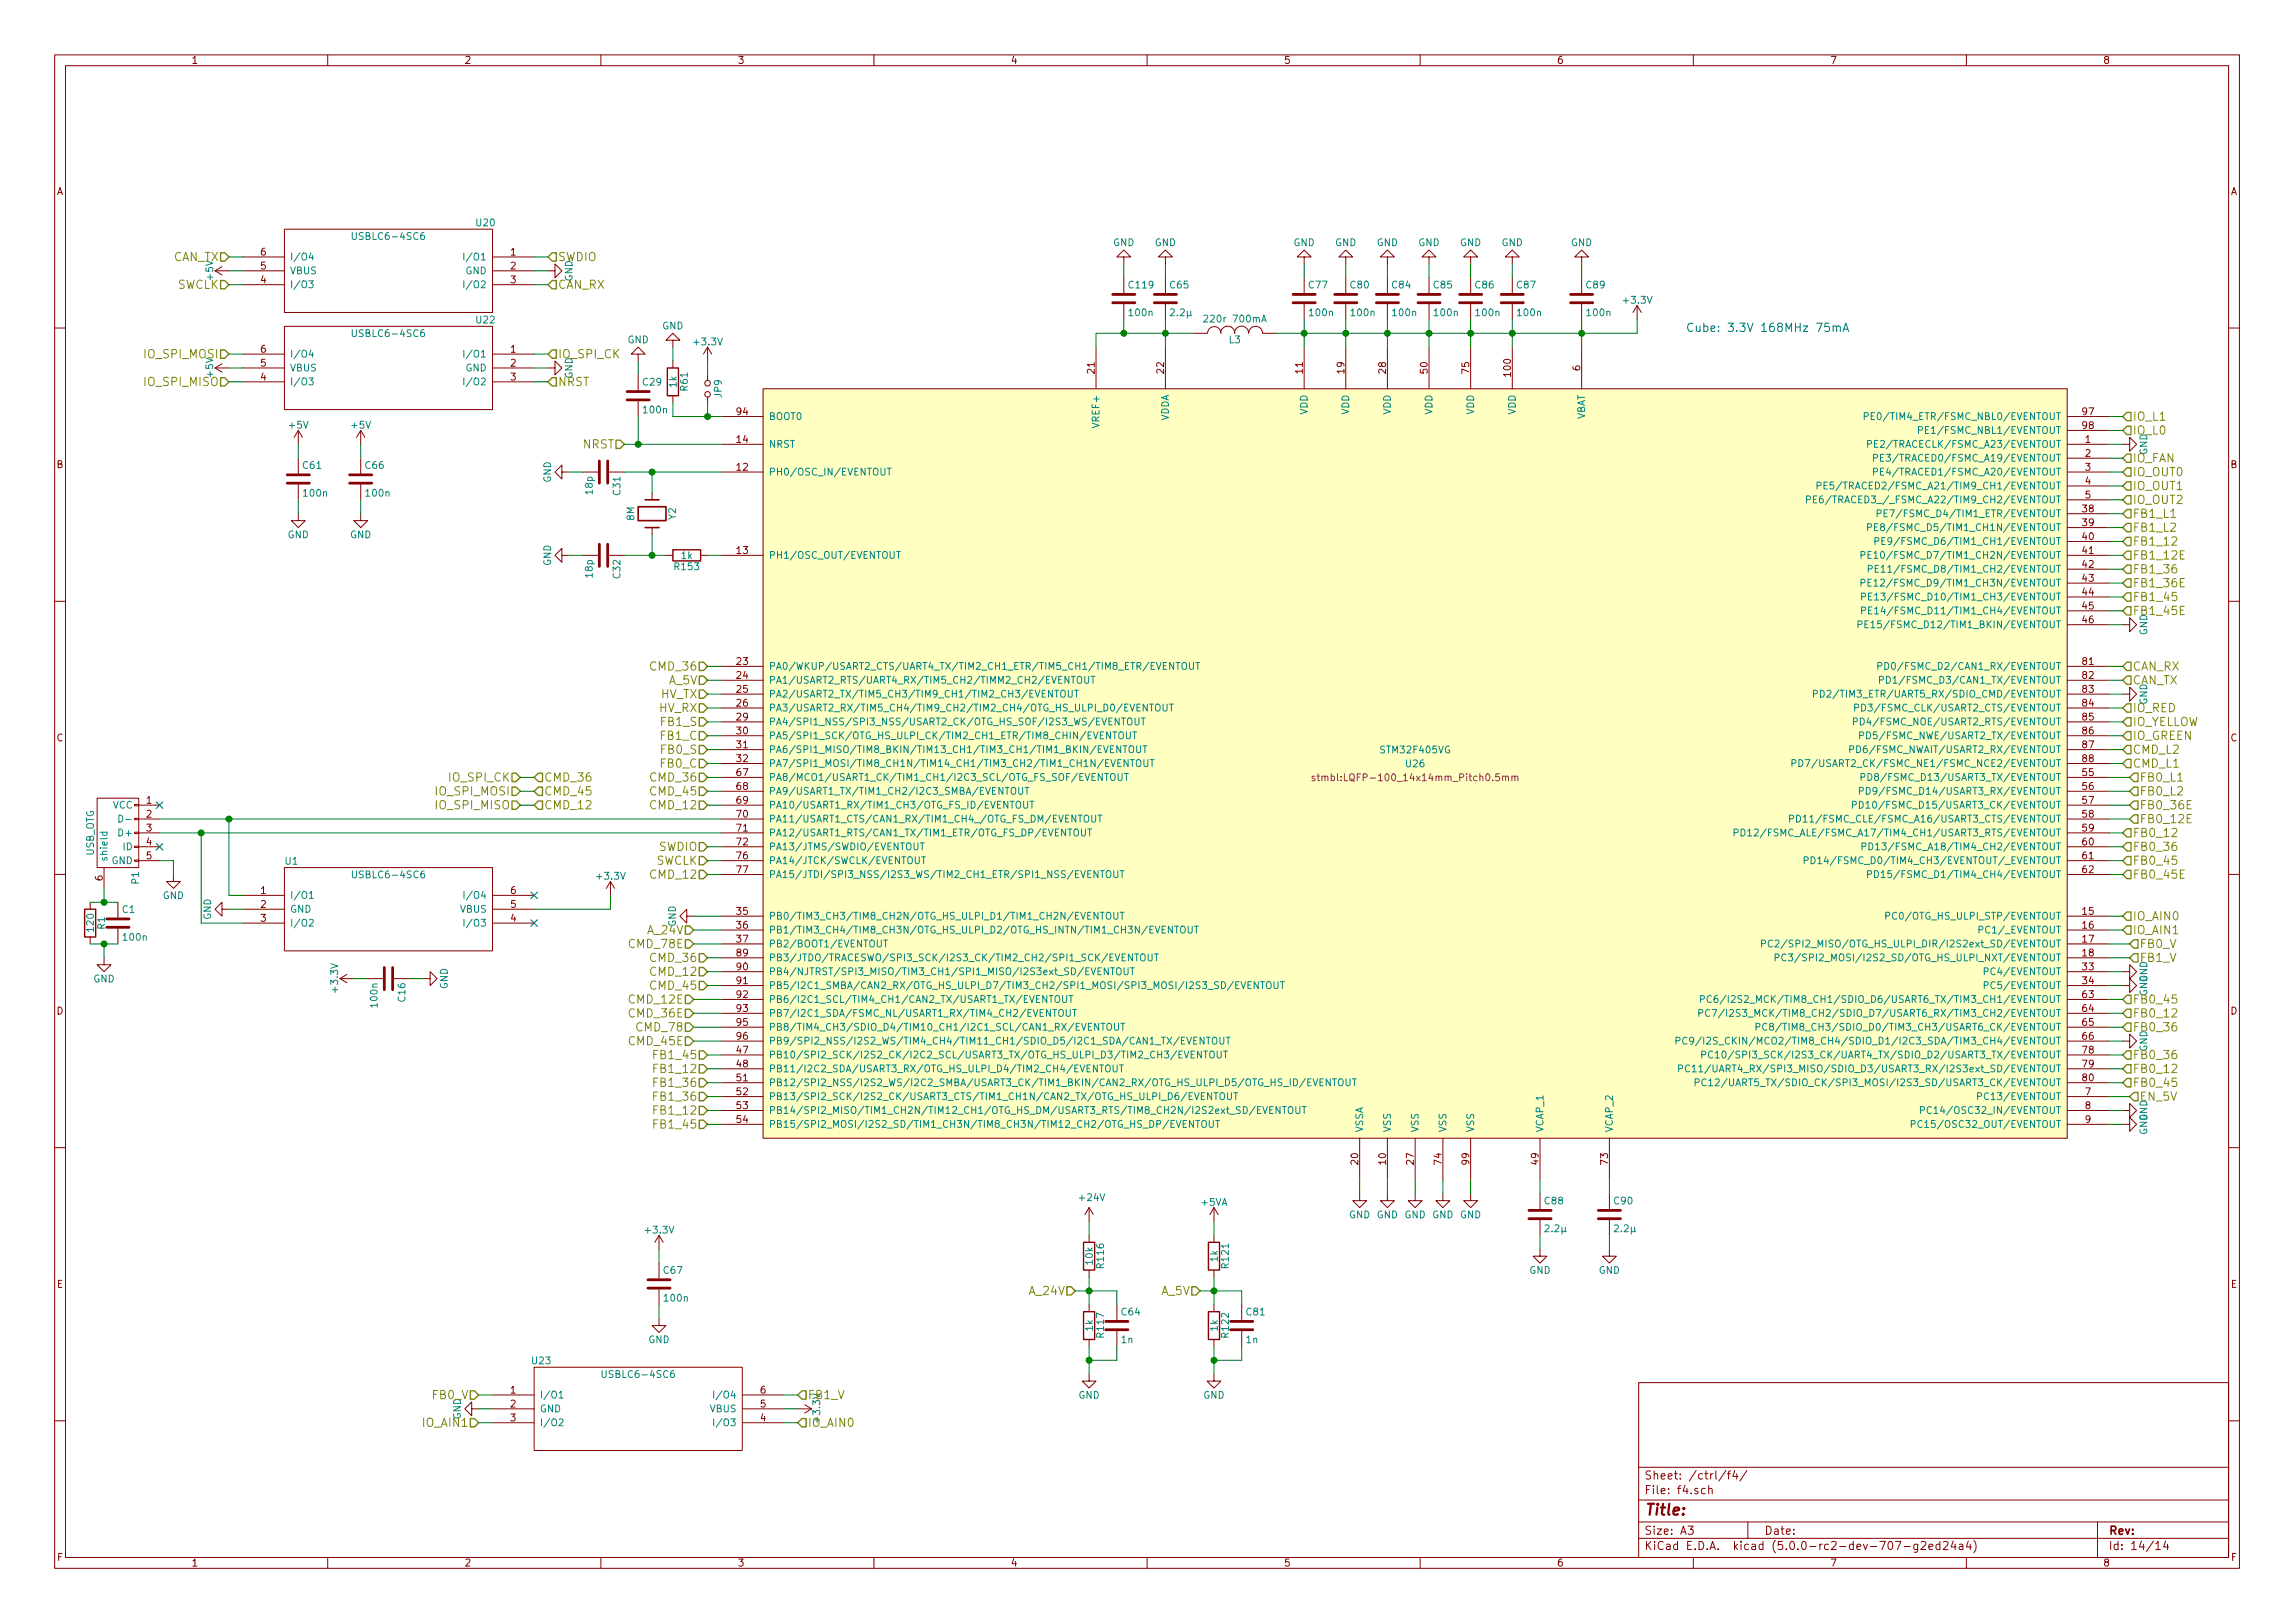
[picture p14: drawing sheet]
<svg xmlns="http://www.w3.org/2000/svg" width="420mm" height="297mm" viewBox="0 0 420 297" stroke-linecap="round" stroke-linejoin="round" font-family="sans-serif">
<defs><g id="words">
<text font-size="2.8" fill="#840000" x="301" y="277.3">Title:</text>
<g font-size="2.1" fill="#848400">
<text x="31.6" y="47.8">CAN_TX</text>
<text x="102.1" y="47.8">SWDIO</text>
<text x="32.4" y="52.9">SWCLK</text>
<text x="102.1" y="52.9">CAN_RX</text>
<text x="26.7" y="65.6">IO_SPI_MOSI</text>
<text x="102.1" y="65.6">IO_SPI_CK</text>
<text x="26.7" y="70.6">IO_SPI_MISO</text>
<text x="102.1" y="70.6">NRST</text>
<text x="390.4" y="77">IO_L1</text>
<text x="106.8" y="82.1">NRST</text>
<text x="390.4" y="79.5">IO_L0</text>
<text x="390.4" y="84.6">IO_FAN</text>
<text x="390.4" y="87.2">IO_OUT0</text>
<text x="390.4" y="89.7">IO_OUT1</text>
<text x="390.4" y="94.8">FB1_L1</text>
<text x="390.4" y="92.2">IO_OUT2</text>
<text x="390.4" y="97.3">FB1_L2</text>
<text x="390.4" y="99.9">FB1_12</text>
<text x="390.4" y="102.4">FB1_12E</text>
<text x="390.4" y="107.5">FB1_36E</text>
<text x="390.4" y="104.9">FB1_36</text>
<text x="390.4" y="112.6">FB1_45E</text>
<text x="390.4" y="110">FB1_45</text>
<text x="119.4" y="122.7">CMD_36</text>
<text x="122.5" y="125.3">A_5V</text>
<text x="390.4" y="125.3">CAN_TX</text>
<text x="390.4" y="122.7">CAN_RX</text>
<text x="120.7" y="130.3">HV_RX</text>
<text x="120.9" y="127.8">HV_TX</text>
<text x="390.4" y="130.3">IO_RED</text>
<text x="121" y="135.4">FB1_C</text>
<text x="121.2" y="138">FB0_S</text>
<text x="121.2" y="132.9">FB1_S</text>
<text x="390.4" y="138">CMD_L2</text>
<text x="390.4" y="135.4">IO_GREEN</text>
<text x="390.4" y="132.9">IO_YELLOW</text>
<text x="82.4" y="143">IO_SPI_CK</text>
<text x="99.6" y="143">CMD_36</text>
<text x="119.4" y="143">CMD_36</text>
<text x="121" y="140.5">FB0_C</text>
<text x="390.4" y="140.5">CMD_L1</text>
<text x="391.7" y="143">FB0_L1</text>
<text x="80" y="148.1">IO_SPI_MISO</text>
<text x="80" y="145.6">IO_SPI_MOSI</text>
<text x="99.6" y="145.6">CMD_45</text>
<text x="99.6" y="148.1">CMD_12</text>
<text x="119.4" y="148.1">CMD_12</text>
<text x="119.4" y="145.6">CMD_45</text>
<text x="391.7" y="148.1">FB0_36E</text>
<text x="391.7" y="145.6">FB0_L2</text>
<text x="120.6" y="155.7">SWDIO</text>
<text x="390.4" y="155.7">FB0_36</text>
<text x="390.4" y="153.2">FB0_12</text>
<text x="391.7" y="150.7">FB0_12E</text>
<text x="119.4" y="160.8">CMD_12</text>
<text x="120" y="158.3">SWCLK</text>
<text x="390.4" y="160.8">FB0_45E</text>
<text x="390.4" y="158.3">FB0_45</text>
<text x="115.4" y="173.5">CMD_78E</text>
<text x="118.7" y="171">A_24V</text>
<text x="390.4" y="168.4">IO_AIN0</text>
<text x="390.4" y="171">IO_AIN1</text>
<text x="391.7" y="173.5">FB0_V</text>
<text x="119.4" y="178.6">CMD_12</text>
<text x="119.4" y="176.1">CMD_36</text>
<text x="391.7" y="176.1">FB1_V</text>
<text x="115.4" y="183.7">CMD_12E</text>
<text x="119.4" y="181.1">CMD_45</text>
<text x="390.4" y="183.7">FB0_45</text>
<text x="115.4" y="186.2">CMD_36E</text>
<text x="115.4" y="191.3">CMD_45E</text>
<text x="116.8" y="188.8">CMD_78</text>
<text x="390.4" y="186.2">FB0_12</text>
<text x="390.4" y="188.8">FB0_36</text>
<text x="120.2" y="196.4">FB1_12</text>
<text x="120.2" y="193.8">FB1_45</text>
<text x="390.4" y="193.8">FB0_36</text>
<text x="390.4" y="196.4">FB0_12</text>
<text x="120.2" y="204">FB1_12</text>
<text x="120.2" y="198.9">FB1_36</text>
<text x="120.2" y="201.5">FB1_36</text>
<text x="390.4" y="198.9">FB0_45</text>
<text x="391.7" y="201.5">EN_5V</text>
<text x="120.2" y="206.5">FB1_45</text>
<text x="188.6" y="237">A_24V</text>
<text x="212.6" y="237">A_5V</text>
<text x="79.2" y="256.1">FB0_V</text>
<text x="147.8" y="256.1">FB1_V</text>
<text x="77.6" y="261.1">IO_AIN1</text>
<text x="147.8" y="261.1">IO_AIN0</text>
</g>
<text font-size="2.1" fill="#0000c2" x="308.6" y="60.7">Cube: 3.3V 168MHz 75mA</text>
<g font-size="2.1" fill="#840000">
<text x="301" y="273.5">File: f4.sch</text>
<text x="301" y="270.8">Sheet: /ctrl/f4/</text>
<text x="301" y="280.9">Size: A3</text>
<text x="323" y="280.9">Date:</text>
<text x="386" y="280.9">Rev:</text>
<text x="301" y="283.7">KiCad E.D.A. kicad (5.0.0-rc2-dev-707-g2ed24a4)</text>
<text x="386" y="283.7">Id: 14/14</text>
</g>
<g font-size="1.8" fill="#840000">
<text x="35" y="11.7">1</text>
<text x="85" y="11.7">2</text>
<text x="135" y="11.7">3</text>
<text x="185" y="11.7">4</text>
<text x="235" y="11.7">5</text>
<text x="285" y="11.7">6</text>
<text x="335" y="11.7">7</text>
<text x="385" y="11.7">8</text>
<text x="10.4" y="35.7">A</text>
<text x="408.4" y="35.7">A</text>
<text x="47.8" y="46.8">6</text>
<text x="93.5" y="46.8">1</text>
<text x="47.8" y="51.9">4</text>
<text x="47.8" y="49.3">5</text>
<text x="93.5" y="49.3">2</text>
<text x="93.5" y="51.9">3</text>
<text x="47.8" y="64.6">6</text>
<text x="93.5" y="64.6">1</text>
<text x="47.8" y="69.6">4</text>
<text x="47.8" y="67.1">5</text>
<text x="93.5" y="67.1">2</text>
<text x="93.5" y="69.6">3</text>
<text x="200.4" y="68.3" transform="rotate(-90 200.4 68.3)">21</text>
<text x="213.1" y="68.3" transform="rotate(-90 213.1 68.3)">22</text>
<text x="238.5" y="68.3" transform="rotate(-90 238.5 68.3)">11</text>
<text x="246.1" y="68.3" transform="rotate(-90 246.1 68.3)">19</text>
<text x="253.7" y="68.3" transform="rotate(-90 253.7 68.3)">28</text>
<text x="261.4" y="68.3" transform="rotate(-90 261.4 68.3)">50</text>
<text x="269" y="68.3" transform="rotate(-90 269 68.3)">75</text>
<text x="276.6" y="68.8" transform="rotate(-90 276.6 68.8)">100</text>
<text x="289.3" y="67.8" transform="rotate(-90 289.3 67.8)">6</text>
<text x="134.9" y="76">94</text>
<text x="381.3" y="76">97</text>
<text x="134.9" y="81.1">14</text>
<text x="381.3" y="78.5">98</text>
<text x="381.8" y="81.1">1</text>
<text x="381.8" y="83.6">2</text>
<text x="10.4" y="85.7">B</text>
<text x="134.9" y="86.1">12</text>
<text x="381.8" y="86.1">3</text>
<text x="381.8" y="88.7">4</text>
<text x="408.4" y="85.7">B</text>
<text x="381.3" y="93.8">38</text>
<text x="381.8" y="91.2">5</text>
<text x="134.9" y="101.4">13</text>
<text x="381.3" y="98.8">40</text>
<text x="381.3" y="101.4">41</text>
<text x="381.3" y="96.3">39</text>
<text x="381.3" y="103.9">42</text>
<text x="381.3" y="106.5">43</text>
<text x="381.3" y="109">44</text>
<text x="381.3" y="111.5">45</text>
<text x="381.3" y="114.1">46</text>
<text x="134.9" y="121.7">23</text>
<text x="134.9" y="124.2">24</text>
<text x="381.3" y="121.7">81</text>
<text x="381.3" y="124.2">82</text>
<text x="134.9" y="126.8">25</text>
<text x="134.9" y="129.3">26</text>
<text x="134.9" y="131.9">29</text>
<text x="381.3" y="126.8">83</text>
<text x="381.3" y="129.3">84</text>
<text x="381.3" y="131.9">85</text>
<text x="10.4" y="135.7">C</text>
<text x="134.9" y="134.4">30</text>
<text x="134.9" y="136.9">31</text>
<text x="381.3" y="134.4">86</text>
<text x="381.3" y="136.9">87</text>
<text x="408.4" y="135.7">C</text>
<text x="134.9" y="139.5">32</text>
<text x="134.9" y="142">67</text>
<text x="381.3" y="142">55</text>
<text x="381.3" y="139.5">88</text>
<text x="26.8" y="147.1">1</text>
<text x="26.8" y="149.6">2</text>
<text x="134.9" y="149.6">70</text>
<text x="134.9" y="144.6">68</text>
<text x="134.9" y="147.1">69</text>
<text x="381.3" y="144.6">56</text>
<text x="381.3" y="147.1">57</text>
<text x="381.3" y="149.6">58</text>
<text x="26.8" y="152.2">3</text>
<text x="26.8" y="154.7">4</text>
<text x="134.9" y="152.2">71</text>
<text x="134.9" y="154.7">72</text>
<text x="381.3" y="154.7">60</text>
<text x="381.3" y="152.2">59</text>
<text x="18.8" y="161.2" transform="rotate(-90 18.8 161.2)">6</text>
<text x="26.8" y="157.3">5</text>
<text x="134.9" y="157.3">76</text>
<text x="134.9" y="159.8">77</text>
<text x="381.3" y="157.3">61</text>
<text x="381.3" y="159.8">62</text>
<text x="47.8" y="163.6">1</text>
<text x="47.8" y="166.2">2</text>
<text x="93.5" y="166.2">5</text>
<text x="93.5" y="163.6">6</text>
<text x="134.9" y="167.4">35</text>
<text x="381.3" y="167.4">15</text>
<text x="47.8" y="168.7">3</text>
<text x="93.5" y="168.7">4</text>
<text x="134.9" y="170">36</text>
<text x="134.9" y="172.5">37</text>
<text x="381.3" y="170">16</text>
<text x="381.3" y="172.5">17</text>
<text x="134.9" y="177.6">90</text>
<text x="134.9" y="175">89</text>
<text x="381.3" y="177.6">33</text>
<text x="381.3" y="175">18</text>
<text x="10.4" y="185.7">D</text>
<text x="134.9" y="180.1">91</text>
<text x="134.9" y="182.7">92</text>
<text x="134.9" y="185.2">93</text>
<text x="381.3" y="182.7">63</text>
<text x="381.3" y="180.1">34</text>
<text x="381.3" y="185.2">64</text>
<text x="408.4" y="185.7">D</text>
<text x="134.9" y="187.7">95</text>
<text x="134.9" y="190.3">96</text>
<text x="381.3" y="187.7">65</text>
<text x="381.3" y="190.3">66</text>
<text x="134.9" y="197.9">51</text>
<text x="134.9" y="192.8">47</text>
<text x="134.9" y="195.4">48</text>
<text x="381.3" y="197.9">80</text>
<text x="381.3" y="192.8">78</text>
<text x="381.3" y="195.4">79</text>
<text x="134.9" y="200.4">52</text>
<text x="134.9" y="203">53</text>
<text x="381.8" y="200.4">7</text>
<text x="381.8" y="203">8</text>
<text x="134.9" y="205.5">54</text>
<text x="381.8" y="205.5">9</text>
<text x="248.7" y="213.1" transform="rotate(-90 248.7 213.1)">20</text>
<text x="253.7" y="213.1" transform="rotate(-90 253.7 213.1)">10</text>
<text x="258.8" y="213.1" transform="rotate(-90 258.8 213.1)">27</text>
<text x="263.9" y="213.1" transform="rotate(-90 263.9 213.1)">74</text>
<text x="269" y="213.1" transform="rotate(-90 269 213.1)">99</text>
<text x="281.7" y="213.1" transform="rotate(-90 281.7 213.1)">49</text>
<text x="294.4" y="213.1" transform="rotate(-90 294.4 213.1)">73</text>
<text x="10.4" y="235.7">E</text>
<text x="408.4" y="235.7">E</text>
<text x="93.5" y="255.1">1</text>
<text x="93.5" y="257.6">2</text>
<text x="139.2" y="257.6">5</text>
<text x="139.2" y="255.1">6</text>
<text x="93.5" y="260.1">3</text>
<text x="139.2" y="260.1">4</text>
<text x="10.5" y="285.7">F</text>
<text x="35" y="286.7">1</text>
<text x="85" y="286.7">2</text>
<text x="135" y="286.7">3</text>
<text x="185" y="286.7">4</text>
<text x="235" y="286.7">5</text>
<text x="285" y="286.7">6</text>
<text x="335" y="286.7">7</text>
<text x="385" y="286.7">8</text>
<text x="408.5" y="285.7">F</text>
</g>
<g font-size="1.8" fill="#008484">
<text x="87.2" y="41.4">U20</text>
<text x="53" y="47.7">I/O4</text>
<text x="65" y="43.9">USBLC6-4SC6</text>
<text x="85.8" y="47.7">I/O1</text>
<text x="203.8" y="45">GND</text>
<text x="211.4" y="45">GND</text>
<text x="236.8" y="45">GND</text>
<text x="244.4" y="45">GND</text>
<text x="252" y="45">GND</text>
<text x="259.7" y="45">GND</text>
<text x="267.3" y="45">GND</text>
<text x="274.9" y="45">GND</text>
<text x="287.6" y="45">GND</text>
<text x="39" y="51.2" transform="rotate(-90 39 51.2)">+5V</text>
<text x="53" y="52.7">I/O3</text>
<text x="53" y="50.2">VBUS</text>
<text x="85.2" y="50.2">GND</text>
<text x="104.8" y="51.5" transform="rotate(-90 104.8 51.5)">GND</text>
<text x="206.8" y="52.8">C119</text>
<text x="214.3" y="52.8">C65</text>
<text x="239.7" y="52.8">C77</text>
<text x="247.3" y="52.8">C80</text>
<text x="254.9" y="52.8">C84</text>
<text x="262.5" y="52.8">C85</text>
<text x="270.2" y="52.8">C86</text>
<text x="277.8" y="52.8">C87</text>
<text x="290.5" y="52.8">C89</text>
<text x="87.2" y="59.2">U22</text>
<text x="206.8" y="57.9">100n</text>
<text x="214.5" y="57.9">2.2µ</text>
<text x="221.1" y="59">220r 700mA</text>
<text x="239.9" y="57.9">100n</text>
<text x="247.5" y="57.9">100n</text>
<text x="255.1" y="57.9">100n</text>
<text x="262.7" y="57.9">100n</text>
<text x="270.3" y="57.9">100n</text>
<text x="278" y="57.9">100n</text>
<text x="290.7" y="57.9">100n</text>
<text x="297.4" y="55.6">+3.3V</text>
<text x="53" y="65.4">I/O4</text>
<text x="65" y="61.7">USBLC6-4SC6</text>
<text x="85.8" y="65.4">I/O1</text>
<text x="114.9" y="62.8">GND</text>
<text x="121.2" y="60.3">GND</text>
<text x="127.2" y="63.2">+3.3V</text>
<text x="225" y="62.8">L3</text>
<text x="39" y="68.9" transform="rotate(-90 39 68.9)">+5V</text>
<text x="53" y="70.5">I/O3</text>
<text x="53" y="68">VBUS</text>
<text x="85.2" y="68">GND</text>
<text x="104.8" y="69.3" transform="rotate(-90 104.8 69.3)">GND</text>
<text x="117.8" y="70.6">C29</text>
<text x="123.9" y="70.9" transform="rotate(-90 123.9 70.9)">1k</text>
<text x="125.9" y="71.5" transform="rotate(-90 125.9 71.5)">R61</text>
<text x="117.9" y="75.7">100n</text>
<text x="132.1" y="72.7" transform="rotate(-90 132.1 72.7)">JP9</text>
<text x="140.7" y="76.9">BOOT0</text>
<text x="201.3" y="77.9" transform="rotate(-90 201.3 77.9)">VREF+</text>
<text x="214" y="77.2" transform="rotate(-90 214 77.2)">VDDA</text>
<text x="239.4" y="75.9" transform="rotate(-90 239.4 75.9)">VDD</text>
<text x="247" y="75.9" transform="rotate(-90 247 75.9)">VDD</text>
<text x="254.6" y="75.9" transform="rotate(-90 254.6 75.9)">VDD</text>
<text x="262.3" y="75.9" transform="rotate(-90 262.3 75.9)">VDD</text>
<text x="269.9" y="75.9" transform="rotate(-90 269.9 75.9)">VDD</text>
<text x="277.5" y="75.9" transform="rotate(-90 277.5 75.9)">VDD</text>
<text x="290.2" y="77" transform="rotate(-90 290.2 77)">VBAT</text>
<text x="343.8" y="76.9">PE0/TIM4_ETR/FSMC_NBL0/EVENTOUT</text>
<text x="53" y="78.4">+5V</text>
<text x="64.4" y="78.4">+5V</text>
<text x="140.7" y="82">NRST</text>
<text x="344" y="82">PE2/TRACECLK/FSMC_A23/EVENTOUT</text>
<text x="352.9" y="79.4">PE1/FSMC_NBL1/EVENTOUT</text>
<text x="393.1" y="83.3" transform="rotate(-90 393.1 83.3)">GND</text>
<text x="55.5" y="85.8">C61</text>
<text x="67" y="85.8">C66</text>
<text x="100.9" y="88.4" transform="rotate(-90 100.9 88.4)">GND</text>
<text x="140.7" y="87">PH0/OSC_IN/EVENTOUT</text>
<text x="336.4" y="89.6">PE5/TRACED2/FSMC_A21/TIM9_CH1/EVENTOUT</text>
<text x="345.4" y="84.5">PE3/TRACED0/FSMC_A19/EVENTOUT</text>
<text x="345.4" y="87">PE4/TRACED1/FSMC_A20/EVENTOUT</text>
<text x="55.7" y="90.9">100n</text>
<text x="67.1" y="90.9">100n</text>
<text x="108.5" y="90.4" transform="rotate(-90 108.5 90.4)">18p</text>
<text x="113.6" y="90.6" transform="rotate(-90 113.6 90.6)">C31</text>
<text x="116.1" y="95.2" transform="rotate(-90 116.1 95.2)">8M</text>
<text x="123.7" y="95.1" transform="rotate(-90 123.7 95.1)">Y2</text>
<text x="334.4" y="92.1">PE6/TRACED3_/_FSMC_A22/TIM9_CH2/EVENTOUT</text>
<text x="346.2" y="94.7">PE7/FSMC_D4/TIM1_ETR/EVENTOUT</text>
<text x="52.7" y="98.5">GND</text>
<text x="64.1" y="98.5">GND</text>
<text x="344.9" y="97.2">PE8/FSMC_D5/TIM1_CH1N/EVENTOUT</text>
<text x="346.2" y="99.7">PE9/FSMC_D6/TIM1_CH1/EVENTOUT</text>
<text x="100.9" y="103.6" transform="rotate(-90 100.9 103.6)">GND</text>
<text x="108.5" y="105.6" transform="rotate(-90 108.5 105.6)">18p</text>
<text x="113.6" y="105.8" transform="rotate(-90 113.6 105.8)">C32</text>
<text x="123.6" y="104.4">R153</text>
<text x="124.8" y="102.3">1k</text>
<text x="140.7" y="102.3">PH1/OSC_OUT/EVENTOUT</text>
<text x="343.9" y="102.3">PE10/FSMC_D7/TIM1_CH2N/EVENTOUT</text>
<text x="343.9" y="107.4">PE12/FSMC_D9/TIM1_CH3N/EVENTOUT</text>
<text x="345.2" y="104.8">PE11/FSMC_D8/TIM1_CH2/EVENTOUT</text>
<text x="344.2" y="109.9">PE13/FSMC_D10/TIM1_CH3/EVENTOUT</text>
<text x="344.2" y="112.4">PE14/FSMC_D11/TIM1_CH4/EVENTOUT</text>
<text x="343.4" y="115">PE15/FSMC_D12/TIM1_BKIN/EVENTOUT</text>
<text x="393.1" y="116.3" transform="rotate(-90 393.1 116.3)">GND</text>
<text x="140.7" y="122.6">PA0/WKUP/USART2_CTS/UART4_TX/TIM2_CH1_ETR/TIM5_CH1/TIM8_ETR/EVENTOUT</text>
<text x="140.7" y="125.1">PA1/USART2_RTS/UART4_RX/TIM5_CH2/TIMM2_CH2/EVENTOUT</text>
<text x="346.4" y="122.6">PD0/FSMC_D2/CAN1_RX/EVENTOUT</text>
<text x="346.6" y="125.1">PD1/FSMC_D3/CAN1_TX/EVENTOUT</text>
<text x="140.7" y="127.7">PA2/USART2_TX/TIM5_CH3/TIM9_CH1/TIM2_CH3/EVENTOUT</text>
<text x="140.7" y="130.2">PA3/USART2_RX/TIM5_CH4/TIM9_CH2/TIM2_CH4/OTG_HS_ULPI_D0/EVENTOUT</text>
<text x="335.2" y="127.7">PD2/TIM3_ETR/UART5_RX/SDIO_CMD/EVENTOUT</text>
<text x="341.7" y="130.2">PD3/FSMC_CLK/USART2_CTS/EVENTOUT</text>
<text x="140.7" y="135.3">PA5/SPI1_SCK/OTG_HS_ULPI_CK/TIM2_CH1_ETR/TIM8_CHIN/EVENTOUT</text>
<text x="140.7" y="137.8">PA6/SPI1_MISO/TIM8_BKIN/TIM13_CH1/TIM3_CH1/TIM1_BKIN/EVENTOUT</text>
<text x="140.7" y="132.8">PA4/SPI1_NSS/SPI3_NSS/USART2_CK/OTG_HS_SOF/I2S3_WS/EVENTOUT</text>
<text x="252.9" y="137.9">STM32F405VG</text>
<text x="340.6" y="137.8">PD6/FSMC_NWAIT/USART2_RX/EVENTOUT</text>
<text x="341.5" y="132.8">PD4/FSMC_NOE/USART2_RTS/EVENTOUT</text>
<text x="342.5" y="135.3">PD5/FSMC_NWE/USART2_TX/EVENTOUT</text>
<text x="140.7" y="140.4">PA7/SPI1_MOSI/TIM8_CH1N/TIM14_CH1/TIM3_CH2/TIM1_CH1N/EVENTOUT</text>
<text x="140.7" y="142.9">PA8/MCO1/USART1_CK/TIM1_CH1/I2C3_SCL/OTG_FS_SOF/EVENTOUT</text>
<text x="257.5" y="140.4">U26</text>
<text x="331.6" y="140.4">PD7/USART2_CK/FSMC_NE1/FSMC_NCE2/EVENTOUT</text>
<text x="343.3" y="142.9">PD8/FSMC_D13/USART3_TX/EVENTOUT</text>
<text x="20.7" y="148">VCC</text>
<text x="140.7" y="145.5">PA9/USART1_TX/TIM1_CH2/I2C3_SMBA/EVENTOUT</text>
<text x="140.7" y="148">PA10/USART1_RX/TIM1_CH3/OTG_FS_ID/EVENTOUT</text>
<text x="342.1" y="148">PD10/FSMC_D15/USART3_CK/EVENTOUT</text>
<text x="343.2" y="145.5">PD9/FSMC_D14/USART3_RX/EVENTOUT</text>
<text x="22.1" y="153.1">D+</text>
<text x="22.6" y="155.6">ID</text>
<text x="140.7" y="150.5">PA11/USART1_CTS/CAN1_RX/TIM1_CH4_/OTG_FS_DM/EVENTOUT</text>
<text x="140.7" y="153.1">PA12/USART1_RTS/CAN1_TX/TIM1_ETR/OTG_FS_DP/EVENTOUT</text>
<text x="140.7" y="155.6">PA13/JTMS/SWDIO/EVENTOUT</text>
<text x="322" y="153.1">PD12/FSMC_ALE/FSMC_A17/TIM4_CH1/USART3_RTS/EVENTOUT</text>
<text x="331.1" y="150.5">PD11/FSMC_CLE/FSMC_A16/USART3_CTS/EVENTOUT</text>
<text x="344.1" y="155.6">PD13/FSMC_A18/TIM4_CH2/EVENTOUT</text>
<text x="17.2" y="156.7" transform="rotate(-90 17.2 156.7)">USB_OTG</text>
<text x="19.7" y="157.8" transform="rotate(-90 19.7 157.8)">shield</text>
<text x="20.4" y="158.2">GND</text>
<text x="25.5" y="161.8" transform="rotate(-90 25.5 161.8)">P1</text>
<text x="52.2" y="158.3">U1</text>
<text x="65.1" y="160.7">USBLC6-4SC6</text>
<text x="109.4" y="161">+3.3V</text>
<text x="140.7" y="158.2">PA14/JTCK/SWCLK/EVENTOUT</text>
<text x="140.7" y="160.7">PA15/JTDI/SPI3_NSS/I2S3_WS/TIM2_CH1_ETR/SPI1_NSS/EVENTOUT</text>
<text x="334" y="158.2">PD14/FSMC_D0/TIM4_CH3/EVENTOUT/_EVENTOUT</text>
<text x="345.1" y="160.7">PD15/FSMC_D1/TIM4_CH4/EVENTOUT</text>
<text x="22.4" y="167.1">C1</text>
<text x="29.8" y="164.6">GND</text>
<text x="53.1" y="164.5">I/O1</text>
<text x="53.1" y="167">GND</text>
<text x="84.3" y="167">VBUS</text>
<text x="85.9" y="164.5">I/O4</text>
<text x="17.2" y="170.4" transform="rotate(-90 17.2 170.4)">120</text>
<text x="19.2" y="170.1" transform="rotate(-90 19.2 170.1)">R1</text>
<text x="22.7" y="172.2">100n</text>
<text x="38.7" y="168.4" transform="rotate(-90 38.7 168.4)">GND</text>
<text x="53.1" y="169.6">I/O2</text>
<text x="123.7" y="169.6" transform="rotate(-90 123.7 169.6)">GND</text>
<text x="140.7" y="168.3">PB0/TIM3_CH3/TIM8_CH2N/OTG_HS_ULPI_D1/TIM1_CH2N/EVENTOUT</text>
<text x="140.7" y="170.9">PB1/TIM3_CH4/TIM8_CH3N/OTG_HS_ULPI_D2/OTG_HS_INTN/TIM1_CH3N/EVENTOUT</text>
<text x="140.7" y="173.4">PB2/BOOT1/EVENTOUT</text>
<text x="327.1" y="173.4">PC2/SPI2_MISO/OTG_HS_ULPI_DIR/I2S2ext_SD/EVENTOUT</text>
<text x="346.7" y="168.3">PC0/OTG_HS_ULPI_STP/EVENTOUT</text>
<text x="362.9" y="170.9">PC1/_EVENTOUT</text>
<text x="17.1" y="179.8">GND</text>
<text x="140.7" y="178.5">PB4/NJTRST/SPI3_MISO/TIM3_CH1/SPI1_MISO/I2S3ext_SD/EVENTOUT</text>
<text x="140.7" y="175.9">PB3/JTDO/TRACESWO/SPI3_SCK/I2S3_CK/TIM2_CH2/SPI1_SCK/EVENTOUT</text>
<text x="329.2" y="175.9">PC3/SPI2_MOSI/I2S2_SD/OTG_HS_ULPI_NXT/EVENTOUT</text>
<text x="363.9" y="178.5">PC4/EVENTOUT</text>
<text x="61.9" y="181.4" transform="rotate(-90 61.9 181.4)">+3.3V</text>
<text x="69.1" y="184.2" transform="rotate(-90 69.1 184.2)">100n</text>
<text x="74.2" y="183.3" transform="rotate(-90 74.2 183.3)">C16</text>
<text x="82" y="181.1" transform="rotate(-90 82 181.1)">GND</text>
<text x="140.7" y="181">PB5/I2C1_SMBA/CAN2_RX/OTG_HS_ULPI_D7/TIM3_CH2/SPI1_MOSI/SPI3_MOSI/I2S3_SD/EVENTOUT</text>
<text x="140.7" y="183.6">PB6/I2C1_SCL/TIM4_CH1/CAN2_TX/USART1_TX/EVENTOUT</text>
<text x="317.8" y="183.6">PC6/I2S2_MCK/TIM8_CH1/SDIO_D6/USART6_TX/TIM3_CH1/EVENTOUT</text>
<text x="363.9" y="181">PC5/EVENTOUT</text>
<text x="393.1" y="182.3" transform="rotate(-90 393.1 182.3)">GND</text>
<text x="140.7" y="186.1">PB7/I2C1_SDA/FSMC_NL/USART1_RX/TIM4_CH2/EVENTOUT</text>
<text x="140.7" y="188.6">PB8/TIM4_CH3/SDIO_D4/TIM10_CH1/I2C1_SCL/CAN1_RX/EVENTOUT</text>
<text x="140.7" y="191.2">PB9/SPI2_NSS/I2S2_WS/TIM4_CH4/TIM11_CH1/SDIO_D5/I2C1_SDA/CAN1_TX/EVENTOUT</text>
<text x="314.7" y="191.2">PC9/I2S_CKIN/MCO2/TIM8_CH4/SDIO_D1/I2C3_SDA/TIM3_CH4/EVENTOUT</text>
<text x="317.6" y="186.1">PC7/I2S3_MCK/TIM8_CH2/SDIO_D7/USART6_RX/TIM3_CH2/EVENTOUT</text>
<text x="326.6" y="188.6">PC8/TIM8_CH3/SDIO_D0/TIM3_CH3/USART6_CK/EVENTOUT</text>
<text x="140.7" y="193.7">PB10/SPI2_SCK/I2S2_CK/I2C2_SCL/USART3_TX/OTG_HS_ULPI_D3/TIM2_CH3/EVENTOUT</text>
<text x="140.7" y="196.3">PB11/I2C2_SDA/USART3_RX/OTG_HS_ULPI_D4/TIM2_CH4/EVENTOUT</text>
<text x="314" y="196.3">PC11/UART4_RX/SPI3_MISO/SDIO_D3/USART3_RX/I2S3ext_SD/EVENTOUT</text>
<text x="317.7" y="193.7">PC10/SPI3_SCK/I2S3_CK/UART4_TX/SDIO_D2/USART3_TX/EVENTOUT</text>
<text x="393.1" y="192.5" transform="rotate(-90 393.1 192.5)">GND</text>
<text x="140.7" y="198.8">PB12/SPI2_NSS/I2S2_WS/I2C2_SMBA/USART3_CK/TIM1_BKIN/CAN2_RX/OTG_HS_ULPI_D5/OTG_HS_ID/EVENTOUT</text>
<text x="140.7" y="201.3">PB13/SPI2_SCK/I2S2_CK/USART3_CTS/TIM1_CH1N/CAN2_TX/OTG_HS_ULPI_D6/EVENTOUT</text>
<text x="140.7" y="203.9">PB14/SPI2_MISO/TIM1_CH2N/TIM12_CH1/OTG_HS_DM/USART3_RTS/TIM8_CH2N/I2S2ext_SD/EVENTOUT</text>
<text x="316.4" y="198.8">PC12/UART5_TX/SDIO_CK/SPI3_MOSI/I2S3_SD/USART3_CK/EVENTOUT</text>
<text x="353.8" y="203.9">PC14/OSC32_IN/EVENTOUT</text>
<text x="362.9" y="201.3">PC13/EVENTOUT</text>
<text x="140.7" y="206.4">PB15/SPI2_MOSI/I2S2_SD/TIM1_CH3N/TIM8_CH3N/TIM12_CH2/OTG_HS_DP/EVENTOUT</text>
<text x="249.6" y="207.3" transform="rotate(-90 249.6 207.3)">VSSA</text>
<text x="254.6" y="207.3" transform="rotate(-90 254.6 207.3)">VSS</text>
<text x="259.7" y="207.3" transform="rotate(-90 259.7 207.3)">VSS</text>
<text x="264.8" y="207.3" transform="rotate(-90 264.8 207.3)">VSS</text>
<text x="269.9" y="207.3" transform="rotate(-90 269.9 207.3)">VSS</text>
<text x="282.6" y="207.3" transform="rotate(-90 282.6 207.3)">VCAP_1</text>
<text x="295.3" y="207.3" transform="rotate(-90 295.3 207.3)">VCAP_2</text>
<text x="351.9" y="206.4">PC15/OSC32_OUT/EVENTOUT</text>
<text x="393.1" y="205.2" transform="rotate(-90 393.1 205.2)">GND</text>
<text x="197.8" y="219.8">+24V</text>
<text x="220" y="220.7">+5VA</text>
<text x="282.9" y="220.4">C88</text>
<text x="295.6" y="220.4">C90</text>
<text x="118.3" y="225.8">+3.3V</text>
<text x="247" y="223">GND GND GND GND GND</text>
<text x="283.1" y="225.5">2.2µ</text>
<text x="295.8" y="225.5">2.2µ</text>
<text x="121.6" y="233.1">C67</text>
<text x="200.1" y="231.4" transform="rotate(-90 200.1 231.4)">10k</text>
<text x="202.1" y="232" transform="rotate(-90 202.1 232)">R116</text>
<text x="222.9" y="230.9" transform="rotate(-90 222.9 230.9)">1k</text>
<text x="225" y="232" transform="rotate(-90 225 232)">R121</text>
<text x="280" y="233.1">GND</text>
<text x="292.7" y="233.1">GND</text>
<text x="121.7" y="238.2">100n</text>
<text x="118.7" y="245.8">GND</text>
<text x="200.1" y="243.6" transform="rotate(-90 200.1 243.6)">1k</text>
<text x="202.1" y="244.7" transform="rotate(-90 202.1 244.7)">R117</text>
<text x="205.3" y="245.8">1n</text>
<text x="205.4" y="240.8">C64</text>
<text x="222.9" y="243.6" transform="rotate(-90 222.9 243.6)">1k</text>
<text x="225" y="244.7" transform="rotate(-90 225 244.7)">R122</text>
<text x="228.2" y="245.8">1n</text>
<text x="228.2" y="240.8">C81</text>
<text x="97.5" y="249.7">U23</text>
<text x="98.8" y="255.9">I/O1</text>
<text x="110.8" y="252.2">USBLC6-4SC6</text>
<text x="131.6" y="255.9">I/O4</text>
<text x="197.4" y="256">GND</text>
<text x="220.3" y="256">GND</text>
<text x="98.8" y="258.5">GND</text>
<text x="98.8" y="261">I/O2</text>
<text x="130" y="258.5">VBUS</text>
<text x="150.2" y="260.2" transform="rotate(-90 150.2 260.2)">+3.3V</text>
</g>
<g font-size="1.8" fill="#848400">
<text x="393.1" y="129" transform="rotate(-90 393.1 129)">GND</text>
<text x="84.4" y="259.8" transform="rotate(-90 84.4 259.8)">GND</text>
</g>
<text font-size="1.8" fill="#840084" x="242.3" y="143">stmbl:LQFP-100_14x14mm_Pitch0.5mm</text>
</g></defs>
<g fill="none" stroke="#840000" stroke-width=".18">
<path d="M10 10h400v277h-400zM12 12h396v273.1h-396zM60 10v2M110 10v2M160 10v2M210 10v2M260 10v2M310 10v2M360 10v2M39.4 49.6h2.5M39.4 49.6l1.2 .7M40.6 48.8l-1.2 .8"/>
<path d="M44.4 47h7.6M44.4 49.6h7.6M44.4 52.1h7.6M52.1 41.9h38.1v15.3h-38.1zM52.1 59.7h38.1v15.3h-38.1zM90.2 47h7.6M90.2 49.6h7.6M90.2 52.1h7.6M100.3 49.6h1.3v-1.3l1.3 1.3-1.3 1.2v-1.2M205.7 47h1.3l-1.3-1.2-1.2 1.2h1.2v1.3M205.7 50.8v2.8M205.7 55.7v2.8"/>
<path d="M213.4 47h1.2l-1.2-1.2-1.3 1.2h1.3v1.3M213.4 50.8v2.8M213.4 55.7v2.8M238.8 47h1.2l-1.2-1.2-1.3 1.2h1.3v1.3M238.8 50.8v2.8M238.8 55.7v2.8M246.4 47h1.2l-1.2-1.2-1.3 1.2h1.3v1.3M246.4 50.8v2.8M246.4 55.7v2.8M254 47h1.3l-1.3-1.2-1.3 1.2h1.3v1.3M254 50.8v2.8M254 55.7v2.8"/>
<path d="M261.6 47h1.3l-1.3-1.2-1.3 1.2h1.3v1.3M261.6 50.8v2.8M261.6 55.7v2.8M269.2 47h1.3l-1.3-1.2-1.2 1.2h1.2v1.3M269.2 50.8v2.8M269.2 55.7v2.8M276.9 47h1.2l-1.2-1.2-1.3 1.2h1.3v1.3M276.9 50.8v2.8M276.9 55.7v2.8M289.6 47h1.2l-1.2-1.2-1.3 1.2h1.3v1.3M289.6 50.8v2.8M289.6 55.7v2.8"/>
<path d="M299.7 55.9l-.7 1.3M299.7 55.9v2.6M299.7 55.9l.8 1.3M10 60h2M39.4 67.3h2.5M39.4 67.3l1.2 .8M40.6 66.6l-1.2 .7M44.4 64.8h7.6M44.4 67.3h7.6M44.4 69.9h7.6M54.6 78.8v2.5M54.6 78.8l-.8 1.2"/>
<path d="M54.6 78.8l.8 1.2M66 78.8v2.5M66 78.8l-.7 1.2M66 78.8l.8 1.2M90.2 64.8h7.6M90.2 67.3h7.6M90.2 69.9h7.6M100.3 67.3h1.3v-1.2l1.3 1.2-1.3 1.3v-1.3M116.8 64.8h1.3l-1.3-1.3-1.2 1.3h1.2v1.3M116.8 68.6v2.8M116.8 73.4v2.8M123.2 62.3h1.3l-1.3-1.3-1.3 1.3h1.3v1.2"/>
<path d="M123.2 66.1v1.2M123.2 72.4v1.3M129.5 63.5v2.6M129.5 68.6v1M129.5 72.7v1M129.5 63.5l-.7 1.3M129.5 63.5l.8 1.3M132.1 76.2h7.6M139.7 71.2h238.8v137.1h-238.8zM200.7 63.5v7.7M213.4 63.5v7.7M218.4 61h2.6"/>
<path d="M221.1 61a1.22 1.22 0 0 1 1.2-1.2 1.22 1.22 0 0 1 1.2 1.2M223.5 61a1.3 1.3 0 0 1 1.3-1.3 1.3 1.3 0 0 1 1.3 1.3M226 61a1.3 1.3 0 0 1 1.3-1.3 1.3 1.3 0 0 1 1.3 1.3 1.27 1.27 0 0 1 1.3-1.3 1.27 1.27 0 0 1 1.2 1.3M231.1 61h2.6M238.8 63.5v7.7M246.4 63.5v7.7M254 63.5v7.7M261.6 63.5v7.7M269.2 63.5v7.7M276.9 63.5v7.7M289.6 63.5v7.7M378.5 76.2h7.6"/>
<path d="M378.5 78.8h7.6M408 60h2M54.6 94v1.3h1.3l-1.3 1.3-1.3-1.3h1.3M54.6 83.9v2.8M54.6 88.7v2.8M66 94v1.3h1.3l-1.3 1.3-1.2-1.3h1.2M66 83.9v2.8M66 88.7v2.8M102.9 86.4v-1.3l-1.3 1.3 1.3 1.3v-1.3h1.2M106.7 86.4h2.8M111.5 86.4h2.8M119.4 90.2v1.3"/>
<path d="M119.4 96.6v1.2M132.1 81.3h7.6M132.1 86.4h7.6M378.5 81.3h7.6M378.5 83.9h7.6M378.5 86.4h7.6M378.5 88.9h7.6M378.5 91.5h7.6M378.5 99.1h7.6M378.5 94h7.6M378.5 96.6h7.6M388.6 81.3h1.3v-1.3l1.3 1.3-1.3 1.3v-1.3"/>
<path d="M10 110h2M102.9 101.6v-1.2l-1.3 1.2 1.3 1.3v-1.3h1.2M106.7 101.6h2.8M111.5 101.6h2.8M121.9 101.6h1.3M128.3 101.6h1.2M132.1 101.6h7.6M378.5 101.6h7.6M378.5 104.2h7.6M378.5 106.7h7.6M378.5 109.3h7.6M378.5 111.8h7.6"/>
<path d="M378.5 114.3h7.6M388.6 114.3h1.3v-1.2l1.3 1.2-1.3 1.3v-1.3M408 110h2M132.1 134.7h7.6M132.1 137.2h7.6M132.1 122h7.6M132.1 139.7h7.6M132.1 124.5h7.6M132.1 127h7.6M132.1 129.6h7.6M132.1 132.1h7.6M378.5 134.7h7.6"/>
<path d="M378.5 137.2h7.6M378.5 122h7.6M378.5 139.7h7.6M378.5 124.5h7.6M378.5 127h7.6M378.5 129.6h7.6M378.5 132.1h7.6M388.6 127h1.3v-1.2l1.3 1.2-1.3 1.3v-1.3M17.8 146.1h7.6v12.7h-7.6zM19 158.8v3.8M24.6 147.2h.8v.3h-.8zM24.6 149.8h.8v.2h-.8z"/>
<path d="M24.6 152.3h.8v.3h-.8zM24.6 154.8h.8v.3h-.8zM24.6 157.4h.8v.2h-.8zM25.4 155h3.8M25.4 149.9h3.8M25.4 157.5h3.8M25.4 152.4h3.8M25.4 147.4h3.8M52.1 158.8h38.1v15.2h-38.1zM132.1 155h7.6M132.1 149.9h7.6M132.1 157.5h7.6"/>
<path d="M132.1 152.4h7.6M132.1 142.3h7.6M132.1 144.8h7.6M132.1 147.4h7.6M378.5 155h7.6M378.5 149.9h7.6M378.5 157.5h7.6M378.5 152.4h7.6M378.5 142.3h7.6M378.5 144.8h7.6M378.5 147.4h7.6M10 160h2"/>
<path d="M16.5 165.1v1.3M16.5 171.5v1.3M19 175.3v1.3h1.3l-1.3 1.2-1.2-1.2h1.2M21.6 165.1v2.8M21.6 170v2.8M31.7 160.1v1.2h1.3l-1.3 1.3-1.2-1.3h1.2M40.6 166.4v-1.3l-1.2 1.3 1.2 1.3v-1.3h1.3M44.4 163.9h7.6M44.4 166.4h7.6M44.4 168.9h7.6M62.2 179.1h2.6M62.2 179.1l1.3 .8"/>
<path d="M63.5 178.3l-1.3 .8M67.3 179.1h2.8M72.1 179.1h2.8M77.5 179.1h1.2v1.3l1.3-1.3-1.3-1.3v1.3M90.2 163.9h7.6M90.2 166.4h7.6M90.2 168.9h7.6M111.8 161.3l-.8 1.3M111.8 161.3v2.6M111.8 161.3l.7 1.3M125.7 167.7v-1.3l-1.2 1.3 1.2 1.2v-1.2h1.3M132.1 160.1h7.6"/>
<path d="M132.1 177.8h7.6M132.1 167.7h7.6M132.1 170.2h7.6M132.1 172.8h7.6M132.1 175.3h7.6M378.5 160.1h7.6M378.5 177.8h7.6M378.5 167.7h7.6M378.5 170.2h7.6M378.5 172.8h7.6M378.5 175.3h7.6M388.6 177.8h1.3v-1.2l1.3 1.2-1.3 1.3v-1.3"/>
<path d="M408 160h2M132.1 198.2h7.6M132.1 180.4h7.6M132.1 182.9h7.6M132.1 185.5h7.6M132.1 188h7.6M132.1 190.5h7.6M132.1 193.1h7.6M132.1 195.6h7.6M378.5 198.2h7.6M378.5 180.4h7.6M378.5 182.9h7.6"/>
<path d="M378.5 185.5h7.6M378.5 188h7.6M378.5 190.5h7.6M378.5 193.1h7.6M378.5 195.6h7.6M388.6 190.5h1.3v-1.2l1.3 1.2-1.3 1.3v-1.3M388.6 180.4h1.3v-1.3l1.3 1.3-1.3 1.2v-1.2M10 210h2M132.1 200.7h7.6M132.1 203.2h7.6M132.1 205.8h7.6M248.9 218.5v1.2h1.3l-1.3 1.3-1.3-1.3h1.3"/>
<path d="M248.9 208.3v7.6M254 218.5v1.2h1.3l-1.3 1.3-1.3-1.3h1.3M254 208.3v7.6M259.1 218.5v1.2h1.2l-1.2 1.3-1.3-1.3h1.3M259.1 208.3v7.6M264.2 218.5v1.2h1.2l-1.2 1.3-1.3-1.3h1.3M264.2 208.3v7.6M269.2 218.5v1.2h1.3l-1.3 1.3-1.2-1.3h1.2M269.2 208.3v7.6M281.9 208.3v7.6M281.9 218.5v2.8M294.6 208.3v7.6"/>
<path d="M294.6 218.5v2.8M378.5 200.7h7.6M378.5 203.2h7.6M378.5 205.8h7.6M388.6 203.2h1.3v-1.2l1.3 1.2-1.3 1.3v-1.3M388.6 205.8h1.3v-1.3l1.3 1.3-1.3 1.2v-1.2M408 210h2M120.6 226.1v2.5M120.6 231.2v2.8M120.6 236v2.8M120.6 226.1l-.7 1.3M120.6 226.1l.8 1.3"/>
<path d="M199.4 221v2.6M199.4 226.1v1.3M199.4 232.4v1.3M199.4 238.8v1.3M199.4 221l-.8 1.3M199.4 221l.8 1.3M204.5 238.8v2.8M222.2 221v2.6M222.2 226.1v1.3M222.2 232.4v1.3M222.2 238.8v1.3M222.2 221l-.7 1.3"/>
<path d="M222.2 221l.8 1.3M227.3 238.8v2.8M281.9 228.6v1.3h1.3l-1.3 1.3-1.2-1.3h1.2M281.9 223.3v2.8M294.6 228.6v1.3h1.3l-1.3 1.3-1.2-1.3h1.2M294.6 223.3v2.8M86.4 257.8v-1.2l-1.3 1.2 1.3 1.3v-1.3h1.2M90.2 255.3h7.6M90.2 257.8h7.6M97.8 250.2h38.1v15.3h-38.1zM120.6 241.3v1.3h1.3l-1.3 1.3-1.2-1.3h1.2M135.9 255.3h7.6"/>
<path d="M135.9 257.8h7.6M146 257.8h2.6M147.3 257.1l1.3 .7M148.6 257.8l-1.3 .8M199.4 251.5v1.3h1.3l-1.3 1.2-1.3-1.2h1.3M199.4 245.1v1.3M204.5 243.6v2.8M222.2 251.5v1.3h1.3l-1.3 1.2-1.2-1.2h1.2M222.2 245.1v1.3M227.3 243.6v2.8M300 253h108v32.1h-108zM10 260h2"/>
<path d="M90.2 260.4h7.6M135.9 260.4h7.6M300 278.5h108M300 274.5h108M300 268.5h108M309 279.3h1l-.5 .6 .4 .1v.7l-.2 .1-.7-.1M312.2 272.5l-.4-.1-.3 .3 .1 .6h.6M312.8 272.5l.3-.1 .3 .1 .1 .9M312.8 271.9v1.5M316 269.1l-1.3 2M316.3 269.7h.5M316.8 269.2l-.3 .2v1.3"/>
<path d="M317.6 269.1l-.4 1.1h1M318 269.7v1M319.8 269.1l-1.3 2M320 278.5v3M384 278.5v6.6M408 260h2M60 285.1v1.9M110 285.1v1.9M160 285.1v1.9M210 285.1v1.9M260 285.1v1.9M300 281.5h108"/>
<path d="M310 285.1v1.9M348.6 283h1.1M351.1 282.6v1.2l-.3 .3-.4-.1M351.1 282.7l-.5-.1-.2 .3v.6l.2 .1 .5-.1M351.7 282.3l.6-.2 .3 .4-1 1.1h1M353.1 283.1l.8-.1-.1-.3-.4-.1-.3 .2 .1 .7h.6M355.1 282.7l-.4-.1-.3 .3 .1 .6 .2 .1 .4-.1M355.1 282.1v1.5M355.8 282.3l.6-.2 .2 .4-.9 1.1h.9M357.6 282l-.4 1.1h.9M357.9 282.6v1M358.7 282.7h.6l.1 .9"/>
<path d="M359.4 283h-.5a.29 .29 0 0 0-.3 .3 .29 .29 0 0 0 .3 .3l.5-.1M360 285.1v1.9M360.3 282l-.3 1.1h.9M360.7 282.6v1M361.4 281.9a1.79 1.79 0 0 1 0 2.3M394.7 282.5l.4-.4v1.5M394.7 283.6h.8M396.5 282l-.4 1.1h.9M396.8 282.6v1"/>
<circle cx="129.5" cy="72.2" r=".51"/>
<circle cx="129.5" cy="70.1" r=".51"/>
</g>
<path d="M139.7 71.2h238.8v137.1h-238.8z" fill="#ffffc2" stroke="#ffffc2" stroke-width=".18"/>
<g fill="none" stroke="#008484" stroke-width=".18">
<path d="M56.5 51.4h.8l-.4 .5 .4 .1v.5l-.2 .2-.6-.2M56.9 46.3l-.3 .9h.8M57.2 46.7v.9M64.5 42.6v1l.2 .2h.4l.1-.2v-1M77.6 42.6h-.4a.87 .87 0 0 0 0 1.2l.5-.1v-.5l-.5-.2-.2 .3M84.9 46.3v1.3M84.9 51.4v1.3M86.4 46.3l-1.1 1.6M86.4 51.3l-1.1 1.7M86.8 51.6l.3-.2a.44 .44 0 0 1 .5 .4v.7l-.3 .2-.3-.1a1.07 1.07 0 0 1-.2-1zM88.1 51.5l.5-.1 .2 .4v.2l-.7 .7h.7M220.4 57.8l.5-.1 .2 .3-.8 .9h.8"/>
<path d="M231 58.9l.4-1.2 .4 1.2M231.1 58.6h.6M56.5 69.2h.8l-.4 .5 .4 .1v.5l-.2 .1-.6-.1M56.9 64l-.3 .9h.8M57.2 64.5v.9M64.5 60.3v1.1l.2 .2h.4l.1-.2v-1.1M77.6 60.3l-.4 .1a.87 .87 0 0 0 0 1.2l.5-.1v-.6l-.5-.1-.2 .3M84.9 64.1v1.3M84.9 69.2v1.2M86.4 64l-1.1 1.7M86.4 69.1l-1.1 1.7M86.8 69.4l.3-.2a.44 .44 0 0 1 .5 .4v.7l-.3 .1h-.3a1.07 1.07 0 0 1-.2-1z"/>
<path d="M88.1 69.3l.5-.1 .2 .3v.2l-.7 .7h.7M341.3 76.2l.7-.1v-.4l-.2-.2h-.5v1.3M342.6 76.1h.4M343.2 75.5h-.6v1.3h.6M351.2 78.7h.6l.2-.2-.1-.3-.7-.1v1.2M161.3 85.7v1l.2 .3h.3l.2-.3v-1M162.4 85.7h.7M162.8 85.7v1.3M330.7 91.4h.6l.1-.5-.7-.1v1.2M332 91.4h.4M332.6 90.8h-.6v1.2h.6M332.7 88.9l.6-.1 .1-.1-.1-.3-.6-.2v1.3"/>
<path d="M333.7 90.8h-.4a.87 .87 0 0 0 0 1.2l.5-.1v-.5l-.5-.2-.2 .3M333.9 88.8h.5M334.5 88.2h-.6v1.3h.6M335.7 88.2h-.6l-.1 .6 .2-.1 .4 .1 .1 .6-.2 .1-.5-.1M341.9 81.3l.6-.1 .1-.2v-.3l-.7-.1v1.3M341.9 96.5h.6l.1-.2v-.3l-.7-.2v1.3M343 83.8h.6l.1-.2v-.3l-.7-.2v1.3M343 86.3h.6l.1-.2v-.3l-.7-.1v1.3M343.2 81.2h.4M343.2 96.5h.4M343.3 99l.6-.1v-.4l-.6-.1v1.3M343.7 94l.6-.1v-.5l-.6-.1v1.3"/>
<path d="M343.8 80.6h-.6v1.3h.6M343.8 95.8h-.6v1.3h.6M344.3 83.8h.4M344.3 86.3h.4M344.5 96.4l-.2-.3 .2-.3h.3l.2 .3-.1 .2-.5 .2-.1 .1v.3l.2 .2h.4l.1-.2v-.3l-.2-.2M344.5 99h.4M344.9 83.1h-.6v1.3h.6M344.9 85.7h-.6v1.3h.6M344.9 93.9h.5M345.1 98.4h-.6v1.3h.6M345.5 93.3h-.6v1.3h.6M346.3 98.9l-.2 .3-.4-.1v-.6l.4-.1 .2 .2v.8l-.2 .2-.4 .1"/>
<path d="M164.1 100.9h.7M164.5 100.9v1.3M340.2 114.3l.6-.1 .1-.1-.1-.3-.6-.2v1.3M340.7 101.6l.7-.1v-.4l-.7-.2v1.3M340.7 106.7l.7-.1v-.5l-.7-.1v1.3M340.8 109.2l.7-.1v-.4l-.7-.2v1.3M340.8 111.7l.7-.1v-.4l-.7-.1v1.3M341.4 114.2h.5M342 101.5h.4M342 106.6h.4M342 104.1h.6l.2-.2-.1-.3-.7-.1v1.2M342 113.6h-.6v1.3h.6"/>
<path d="M342.1 109.2h.4M342.1 111.7h.4M342.5 114l.4-.4v1.3M342.5 114.9h.8M342.6 100.9h-.6v1.3h.6M342.6 106h-.6v1.3h.6M342.7 108.5h-.6v1.3h.6M342.7 111.1h-.6v1.3h.6M343.1 101.3l.3-.4v1.3M343.1 106.4l.3-.4v1.3M343.1 102.2h.7M343.1 107.3h.7"/>
<path d="M343.2 108.9l.4-.4v1.3M343.2 111.4l.4-.3v1.3M343.2 109.8h.7M343.2 112.4h.7M343.3 104.1h.4M343.9 103.5h-.6v1.2h.6M344.4 103.8l.4-.3v1.2M344.4 104.7h.7M192.7 126.3v1.3l-.8-1.3v1.3M193.1 126.3h.7M193.4 126.3v1.3M194.2 126.5l.3-.2a.44 .44 0 0 1 .5 .5v.6l-.3 .2-.3-.1a1.07 1.07 0 0 1-.2-1z"/>
<path d="M195.6 126.3v1.1l.2 .2h.3l.2-.2v-1.1M196.1 123.8h.7M196.5 123.8v1.3M196.7 126.3h.7M197.1 126.3v1.3M197.3 124l.2-.2a.44 .44 0 0 1 .5 .4v.7l-.3 .2-.3-.1a1.07 1.07 0 0 1-.1-1zM198.6 123.8v1l.2 .3 .4-.1 .1-.2v-1M199.7 123.8h.8M200.1 123.8v1.3M203.3 133.9v1.3l-.7-1.3v1.3M203.3 137.1h.4M203.7 133.9h.8"/>
<path d="M203.9 136.5h-.6v1.3h.6M204.1 133.9v1.3M204.6 139.6h.5M204.9 134.1l.2-.2a.44 .44 0 0 1 .6 .5l-.1 .6-.2 .2h-.4a1.07 1.07 0 0 1-.1-1.1zM204.9 131.4v1.3l-.7-1.3v1.3M205.2 136.5v1.3l-.7-1.3v1.3M205.3 139h-.7v1.3h.7M205.3 131.4h.7M205.6 136.5h.7M205.7 131.4v1.3M206 136.5v1.3M206.2 133.9v1.1l.3 .2h.3l.1-.2v-1.1"/>
<path d="M206.5 131.6l.2-.2a.44 .44 0 0 1 .5 .4v.7l-.3 .2-.3-.1a1.07 1.07 0 0 1-.1-1zM206.5 139v1.3l-.7-1.3v1.3M206.8 136.7l.2-.2a.44 .44 0 0 1 .5 .4v.7l-.3 .2-.3-.1a1.07 1.07 0 0 1-.1-1zM206.9 139h.8M207.3 139v1.3M207.4 133.9h.7M207.7 133.9v1.3M207.8 131.4v1l.2 .3h.3l.2-.3v-1M208.1 136.5v1l.2 .3h.3l.2-.3v-1M208.1 139.2l.2-.2a.44 .44 0 0 1 .6 .5l-.1 .6-.2 .2-.4-.1a1 1 0 0 1-.1-1zM208.8 128.9h-.6v1.2h.6M208.9 131.4h.8"/>
<path d="M209.2 136.5h.8M209.3 131.4v1.3M209.4 139v1.1l.3 .2 .3-.1 .1-.1v-1.1M209.6 136.5v1.3M210 128.9v1.2l-.7-1.2v1.2M210.4 128.9h.8M210.6 139h.7M210.8 128.9v1.2M210.9 139v1.3M211.6 129l.2-.1a.47 .47 0 0 1 .6 .4l-.1 .7-.2 .1h-.4a1 1 0 0 1-.1-1.1zM212.9 128.9v1l.3 .2h.3l.2-.2v-1M214.1 128.9h.7"/>
<path d="M214.5 128.9v1.2M214.9 121.2v1.3l-.8-1.3v1.3M215.3 121.2h.7M215.6 121.2v1.3M216.4 121.4l.3-.2a.44 .44 0 0 1 .5 .5v.6l-.3 .2h-.3a1.07 1.07 0 0 1-.2-1.1zM217.8 121.2v1.1l.2 .2h.3l.2-.2v-1.1M218.9 121.2h.7M219.3 121.2v1.3M328.1 139.7l.6-.1 .1-.1-.1-.3-.6-.2v1.3M329.3 139a.64 .64 0 0 1 .8 .7 .64 .64 0 0 1-.8 .6zM330.5 139h.8l-.5 1.3M332 127l.6-.1 .1-.4-.7-.2v1.3"/>
<path d="M333.3 126.3a.64 .64 0 0 1 .7 .7 .64 .64 0 0 1-.7 .6zM334.5 126.5l.4-.2 .3 .4v.2l-.8 .7h.8M338.7 137.1h.6v-.5l-.6-.1v1.3M339.3 132.1l.6-.1 .1-.5-.7-.1v1.3M339.5 129.5l.7-.1v-.4l-.7-.1v1.2M339.9 136.5a.64 .64 0 0 1 .7 .6 .64 .64 0 0 1-.7 .7zM340.5 134.6h.6l.1-.2-.1-.3-.6-.2v1.3M340.6 131.4a.64 .64 0 0 1 .7 .6 .64 .64 0 0 1-.7 .7zM340.8 128.9a.64 .64 0 0 1 .8 .6 .64 .64 0 0 1-.8 .6zM341.7 133.9a.64 .64 0 0 1 .8 .7 .64 .64 0 0 1-.8 .6zM343.8 121.9h.6l.1-.2-.1-.3-.6-.2v1.3M344.1 124.4h.6l.1-.2v-.3l-.7-.1v1.3"/>
<path d="M345.1 121.2a.64 .64 0 0 1 .7 .7 .64 .64 0 0 1-.7 .6zM345.4 123.8a.64 .64 0 0 1 .7 .6 .64 .64 0 0 1-.7 .7zM18.3 152.3h1.3M18.8 152.3v.4l.2 .2 .6-.1v-.5M21.8 149.2a.64 .64 0 0 1 .7 .6 .64 .64 0 0 1-.7 .7zM23 150h1M64.5 159.4v1l.3 .3 .3-.1 .2-.2v-1M77.6 159.4l-.3 .1a.87 .87 0 0 0 0 1.2l.4-.2v-.5l-.4-.1-.3 .2M167.3 154.3v1l.3 .2h.3l.1-.2v-1M167.6 156.8v1l.2 .3 .4-.1 .1-.2v-1M168.5 154.3h.7M168.7 156.8h.7"/>
<path d="M168.8 154.3v1.2M169.1 156.8v1.3M185.2 144.3l.2-.2a.44 .44 0 0 1 .6 .4l-.1 .7-.3 .2-.3-.1a1.07 1.07 0 0 1-.1-1zM186.1 146.8l.2-.2a.45 .45 0 0 1 .6 .5l-.2 .8h-.5a.92 .92 0 0 1-.1-1.1zM186.5 144.1v1l.2 .3h.3l.2-.3v-1M187.4 146.6v1.1l.3 .2h.3l.1-.2v-1.1M187.7 144.1h.7M188 144.1v1.3M188.5 146.6h.8M188.9 146.6v1.3M196.8 151.8l.1-.1a.44 .44 0 0 1 .5 .5v.6l-.2 .2-.4-.1a.93 .93 0 0 1 0-1.1zM197.4 149.2h.7"/>
<path d="M197.7 149.2v1.3M198 151.7v1.1l.2 .2 .4-.1 .1-.1v-1.1M198.5 149.4l.3-.2a.44 .44 0 0 1 .5 .4v.7l-.3 .2-.3-.1a1.07 1.07 0 0 1-.2-1zM199.1 151.7h.8M199.1 160h.5M199.5 151.7v1.3M199.7 159.3h-.6v1.3h.6M199.9 149.2v1l.2 .3 .4-.1 .1-.2v-1M201 159.3v1.3l-.7-1.3v1.3M201 149.2h.8M201.4 149.2v1.3M201.4 159.3h.8"/>
<path d="M201.8 141.6v1.2l-.7-1.2v1.2M201.8 159.3v1.3M202.2 141.6h.7M202.6 159.5l.2-.2a.45 .45 0 0 1 .6 .5l-.2 .8h-.5a.92 .92 0 0 1-.1-1.1zM202.6 141.6v1.2M203.4 141.7l.2-.1a.45 .45 0 0 1 .6 .4l-.2 .8h-.5a.92 .92 0 0 1-.1-1.1zM203.9 159.3v1.1l.3 .2h.3l.1-.2v-1.1M204.7 141.6v1l.3 .2h.3l.1-.2v-1M205.1 159.3h.7M205.4 159.3v1.3M205.8 141.6h.8M206.2 141.6v1.2"/>
<path d="M317.5 152.4l.7-.1v-.4l-.7-.2v1.3M318.7 151.7a.64 .64 0 0 1 .8 .7 .64 .64 0 0 1-.8 .6zM320 152.1l.3-.4v1.3M320 153h.7M321.2 151.9l.5-.2 .2 .4-.1 .2-.7 .7h.8M327.6 149.8l.7-.1v-.4l-.7-.1v1.3M328.9 149.2a.64 .64 0 0 1 .7 .6 .64 .64 0 0 1-.7 .7zM330.1 149.5l.4-.3v1.3M330.1 150.5h.8M330.3 157.5l.6-.1 .1-.2v-.3l-.7-.1v1.3M331.6 156.8a.64 .64 0 0 1 .7 .6 .64 .64 0 0 1-.7 .7zM332.8 157.2l.3-.4v1.3"/>
<path d="M332.8 158.1h.7M339.1 147.3h.7v-.5l-.7-.2v1.3M340.4 144.8l.6-.1 .1-.5-.7-.1v1.3M340.4 146.6a.64 .64 0 0 1 .7 .7 .64 .64 0 0 1-.7 .6zM340.7 142.2l.7-.1v-.4l-.7-.1v1.2M340.9 154.9h.6l.1-.5-.7-.1v1.2M341.7 144.1a.64 .64 0 0 1 .7 .6 .64 .64 0 0 1-.7 .7zM342 141.6a.64 .64 0 0 1 .7 .6 .64 .64 0 0 1-.7 .6zM342.2 154.3a.64 .64 0 0 1 .7 .6 .64 .64 0 0 1-.7 .6zM343.2 159.3a.64 .64 0 0 1 .7 .7 .64 .64 0 0 1-.7 .6zM343.4 154.6l.3-.3v1.2M343.4 155.5h.7"/>
<path d="M344.4 159.7l.4-.4v1.3M56.6 163.5l.4-.3v1.2M56.6 168.4l.5-.2 .3 .4-.1 .2-.7 .7h.8M56.6 164.4h.8M84.9 163.2v1.2M84.9 168.2v1.3M86.5 168.2l-1.1 1.6M86.5 163.1l-1.1 1.6M86.9 168.4l.2-.2a.44 .44 0 0 1 .6 .5l-.1 .6-.2 .2h-.4a1.07 1.07 0 0 1-.1-1.1zM88.1 168.2h.8l-.5 .5 .4 .1v.6l-.2 .1-.5-.1M160.6 172v1.1l.3 .2h.2l.2-.2v-1.1M161.8 172h.7"/>
<path d="M162.1 172v1.3M201 167v1.2l-.7-1.2v1.2M201 177.7h.4M201.4 167h.8M201.6 177.1h-.6v1.3h.6M201.8 167v1.2M202.6 167.1l.2-.1a.45 .45 0 0 1 .6 .4l-.2 .8h-.5a.92 .92 0 0 1-.1-1.1zM202.9 177.1v1.3l-.7-1.3v1.3M203.3 177.1h.7M203.7 177.1v1.3M203.9 167v1l.3 .2h.3l.1-.2v-1M204.5 177.3l.2-.2a.47 .47 0 0 1 .6 .5l-.1 .6-.2 .2-.4-.1a1 1 0 0 1-.1-1z"/>
<path d="M205.1 167h.7M205.4 167v1.2M205.4 175.2h.4M205.8 177.1v1.1l.2 .2 .4-.1 .1-.1v-1.1M206 174.6h-.6v1.3h.6M206.9 177.1h.8M207.3 174.6v1.3l-.7-1.3v1.3M207.3 177.1v1.3M207.7 174.6h.8M208.1 174.6v1.3M208.9 174.8l.2-.2a.44 .44 0 0 1 .6 .4l-.1 .7-.2 .2-.4-.1a1.07 1.07 0 0 1-.1-1zM210.2 174.6v1l.2 .3 .4-.1 .1-.2v-1"/>
<path d="M211.4 174.6h.7M211.7 174.6v1.3M213.4 169.5h-.6v1.3h.6M214.6 169.5v1.3l-.7-1.3v1.3M215 169.5h.8M215.4 169.5v1.3M216.2 169.7l.2-.2a.47 .47 0 0 1 .6 .4l-.1 .7-.2 .2-.4-.1a1 1 0 0 1-.1-1zM217.5 169.5v1l.3 .3 .3-.1 .2-.2v-1M218.7 169.5h.7M219 169.5v1.3M226.8 179.7h-.6v1.2h.6M227.2 179.7l.4 1.2 .4-1.2"/>
<path d="M229.1 179.7h-.6v1.2h.6M230.4 179.7v1.2l-.8-1.2v1.2M230.8 179.7h.7M231.1 179.7v1.2M231.9 179.8l.3-.1a.47 .47 0 0 1 .5 .4l-.1 .7-.2 .1h-.4a1 1 0 0 1-.1-1.1zM233.2 179.7v1l.3 .2h.4l.1-.2v-1M234.4 179.7h.7M234.8 179.7v1.2M322.5 172.7h.6l.1-.2v-.3l-.7-.2v1.3M324.5 172.2a.51 .51 0 0 0-.6 0 .51 .51 0 0 0-.2 .6l.3 .5 .5-.1M325 172.2l.5-.2 .2 .4v.2l-.8 .7h.8M325 175.2l.7-.1v-.4l-.7-.1v1.3"/>
<path d="M327 174.7a.6 .6 0 0 0-.9 .4 .6 .6 0 0 0 .6 .8l.3-.2M327.2 172l-1.1 1.6M327.4 174.6h.8l-.4 .5 .3 .1 .1 .4-.3 .3-.5-.2M329.6 174.5l-1.1 1.7M341.9 160h.6l.1-.2v-.3l-.7-.2v1.3M344.4 160.6h.7M345.2 167.6h.6l.2-.2-.1-.3-.7-.1v1.2M362.3 170.2l.7-.1v-.5l-.7-.1v1.3M363.3 177.8l.6-.1v-.4l-.6-.2v1.3M391.8 177.5h1.2l-1.2 .7h1.2M191.6 182.2v1.3l-.7-1.3v1.3M192.1 182.2h.7"/>
<path d="M192.4 182.2v1.3M192.7 184.7h.7M193.1 184.7v1.3M193.2 182.4l.2-.2a.45 .45 0 0 1 .6 .4l-.2 .8h-.5a.92 .92 0 0 1-.1-1zM193.9 184.9l.2-.2a.44 .44 0 0 1 .6 .5l-.1 .6-.2 .2h-.4a1.07 1.07 0 0 1-.1-1.1zM194.5 182.2v1l.3 .3 .3-.1 .2-.2v-1M195.2 184.7v1.1l.3 .2h.3l.1-.2v-1.1M195.7 182.2h.7M196.1 182.2v1.3M196.4 184.7h.7M196.7 184.7v1.3M199.3 187.9h.4"/>
<path d="M199.9 187.3h-.6v1.3h.6M200.9 194.9v1.3l-.7-1.3v1.3M201.1 187.3v1.3l-.7-1.3v1.3M201.3 194.9h.7M201.5 187.3h.8M201.7 194.9v1.3M201.9 187.3v1.3M202.5 195.1l.2-.2a.44 .44 0 0 1 .6 .4l-.1 .7-.3 .2-.3-.1a1.07 1.07 0 0 1-.1-1zM202.7 187.5l.2-.2a.47 .47 0 0 1 .6 .4l-.1 .7-.2 .2-.4-.1a1 1 0 0 1-.1-1zM203.8 194.9v1l.2 .3 .4-.1 .1-.2v-1M204 187.3v1l.3 .3 .3-.1 .2-.2v-1M205 194.9h.7"/>
<path d="M205.2 187.3h.7M205.3 194.9v1.3M205.6 187.3v1.3M216.3 190.4h.4M216.8 192.4l.4 1.2 .5-1.2M216.9 189.8h-.6v1.3h.6M217.3 189.8l.4 1.3 .4-1.3M218.1 193h.4M218.5 190.4h.5M218.7 200l.4 1.3 .4-1.3M218.7 192.4h-.6v1.2h.6M219.2 189.8h-.7v1.3h.7"/>
<path d="M219.9 192.4v1.2l-.7-1.2v1.2M220.4 192.4h.7M220.4 189.8v1.3l-.7-1.3v1.3M220.5 200h-.6v1.3h.6M220.7 192.4v1.2M220.9 189.8h.7M221.2 189.8v1.3M221.5 192.5l.3-.1a.44 .44 0 0 1 .5 .4l-.1 .7-.2 .1h-.4a1.07 1.07 0 0 1-.1-1.1zM221.8 200v1.3l-.7-1.3v1.3M222 190l.2-.2a.44 .44 0 0 1 .6 .5l-.1 .6-.2 .2-.4-.1a1.07 1.07 0 0 1-.1-1zM222.2 200h.8M222.6 200v1.3"/>
<path d="M222.8 192.4v1l.3 .2h.2l.3-.2v-1M223.3 189.8v1.1l.3 .2h.2l.3-.2v-1.1M224 192.4h.7M224.4 192.4v1.2M224.5 189.8h.7M224.7 200v1l.3 .3 .3-.1 .2-.2v-1M224.8 189.8v1.3M225.9 200h.7M226.2 180.3h.4M226.2 200v1.3M228.5 180.3h.4M239 197.4l-1.1 1.6"/>
<path d="M239.4 198.1h.5M240 197.4h-.6v1.3h.6M240.4 197.4l.4 1.3 .4-1.3M241.7 198.1h.4M242.3 197.4h-.6v1.3h.6M243.5 197.4v1.3l-.7-1.3v1.3M243.9 197.4h.8M244.3 197.4v1.3M245.1 197.6l.2-.2a.47 .47 0 0 1 .6 .5l-.1 .6-.2 .2h-.4a1 1 0 0 1-.1-1.1zM246.4 197.4v1.1l.3 .2h.3l.2-.2v-1.1M247.6 197.4h.7M248 197.4v1.3"/>
<path d="M306.8 190.5l.7-.1v-.4l-.7-.2v1.3M307.3 195.6l.7-.1v-.5l-.7-.1v1.3M308.8 190a.6 .6 0 0 0-.8 .4 .6 .6 0 0 0 .6 .7l.2-.1M309.3 195a.6 .6 0 0 0-.8 .4 .6 .6 0 0 0 .6 .8l.2-.2M309.8 195.3l.4-.4v1.3M309.8 196.2h.7M310.1 190.4l-.3 .2h-.3l-.2-.2 .1-.4 .1-.2 .5 .2a.84 .84 0 0 1-.3 1.1h-.3M310.3 198.1l.7-.1v-.4l-.7-.2v1.3M311 185.4l.7-.1v-.4l-.7-.2v1.3M311 195.3l.4-.4v1.3M311 196.2h.7M311.3 182.9l.7-.1v-.5l-.7-.1v1.3"/>
<path d="M311.5 189.8l-1.1 1.6M311.6 193h.6l.1-.2-.1-.3-.6-.1v1.2M311.9 189.8v1.3M312.3 197.6a.6 .6 0 0 0-.8 .4 .6 .6 0 0 0 .6 .7l.2-.1M312.5 190l.5-.2 .2 .4-.1 .2-.7 .7h.8M312.8 197.8l.4-.4v1.3M312.8 198.7h.8M313 184.9a.6 .6 0 0 0-.8 .4 .6 .6 0 0 0 .6 .7l.2-.1M313.2 194.9l-1.1 1.6M313.3 182.3a.6 .6 0 0 0-.8 .5 .6 .6 0 0 0 .6 .7l.2-.2M313.4 184.7h.9l-.6 1.3M313.6 192.5a.51 .51 0 0 0-.7 0 .51 .51 0 0 0-.1 .6l.2 .5 .6-.1"/>
<path d="M314 197.6l.5-.2 .3 .4-.1 .2-.7 .7h.8M314 192.7l.4-.3v1.2M314 193.6h.8M314.4 182.2l-.4 .1a.81 .81 0 0 0 0 1.2l.4-.1 .1-.5-.2-.2h-.3l-.2 .2M314.4 189.9l-.5-.1-.2 .3 .1 .3 .6 .2v.4l-.3 .1-.4-.1M315.4 192.5l.1-.1a.67 .67 0 0 1 .5 .6 .67 .67 0 0 1-.5 .6l-.3-.4zM315.7 184.7l-1.1 1.6M316 182.2l-1.1 1.6M316.1 184.7v1.3M316.2 197.4l-1.1 1.6M316.4 182.2v1.3M316.6 184.9l.5-.2 .3 .4-.8 .9h.8"/>
<path d="M316.9 182.3l.5-.1 .3 .4-.8 .9h.8M317.4 192.3l-1.1 1.6M321.5 187.9l.6-.1v-.4l-.6-.1v1.3M323.5 187.4a.6 .6 0 0 0-.9 .4 .6 .6 0 0 0 .6 .8l.3-.2M324.2 187.8l-.2-.3 .2-.2h.2l.3 .2-.1 .2-.5 .2-.1 .2v.2l.2 .3 .4-.1 .1-.2v-.2l-.3-.3M326.1 187.2l-1.1 1.7M363.3 180.3h.6v-.5l-.6-.1v1.2M215.3 205.1l.5 1.2 .4-1.2M216.6 205.7h.4M217.2 205.1h-.6v1.2h.6M218.5 205.1v1.2l-.7-1.2v1.2M218.9 205.1h.7"/>
<path d="M219.3 205.1v1.2M219.9 200.6h.5M220.1 205.2l.2-.1a.45 .45 0 0 1 .6 .4l-.1 .7-.3 .1h-.3a1.07 1.07 0 0 1-.1-1.1zM221.4 205.1v1l.2 .2h.4l.1-.2v-1M222.6 205.1h.7M222.9 205.1v1.2M223.4 200.2l.2-.2a.45 .45 0 0 1 .6 .4l-.2 .8h-.5a1.07 1.07 0 0 1-.1-1zM229.8 202.5l-1.1 1.6M230.2 203.1h.5M230.8 202.5h-.6v1.3h.6M231.2 202.5l.4 1.3 .4-1.3M232.5 203.1h.4"/>
<path d="M233.1 202.5h-.6v1.3h.6M234.3 202.5v1.3l-.7-1.3v1.3M234.8 202.5h.7M235.1 202.5v1.3M235.9 202.7l.2-.2a.45 .45 0 0 1 .6 .5l-.2 .7h-.5a.92 .92 0 0 1-.1-1zM237.2 202.5v1.1l.3 .2 .3-.1 .2-.1v-1.1M238.4 202.5h.7M238.8 202.5v1.3M349.9 205.7l.7-.1v-.4l-.7-.1v1.2M351.6 203.2l.6-.1 .1-.1-.1-.3-.6-.2v1.3M351.9 205.2a.6 .6 0 0 0-.8 .4 .6 .6 0 0 0 .6 .7l.2-.1M353.6 202.7a.6 .6 0 0 0-.9 .4 .6 .6 0 0 0 .6 .7l.3-.1"/>
<path d="M362.1 200.6h.6l.1-.2-.1-.3-.6-.1v1.3M391.8 205.4h1.2l-1.2 .7h1.2M391.8 206.7a.59 .59 0 0 0 .6 .8 .59 .59 0 0 0 .6-.8h-.5v.2M102.4 255l.3-.4v1.3M102.4 259.8l.4-.1 .3 .3-.1 .2-.7 .7h.8M102.4 255.9h.7M110.2 250.8v1.1l.3 .2h.3l.2-.2v-1.1M123.4 250.8l-.4 .1a.87 .87 0 0 0 0 1.2l.4-.1v-.6l-.4-.1-.2 .3M130.7 254.6v1.3M130.7 259.7v1.2M132.2 259.6l-1.1 1.7M132.2 254.5l-1.1 1.7"/>
<path d="M132.6 259.9l.2-.2a.44 .44 0 0 1 .6 .4l-.1 .7-.2 .1h-.4a1.07 1.07 0 0 1-.1-1zM133.8 259.7h.8l-.4 .5 .3 .1v.5l-.2 .1-.5-.1"/>
</g>
<path d="M240.7 142.1l-.3-.1-.2 .2 .1 .2 .4 .1v.3h-.5M241.1 142h.5M241.3 141.6v1.1l.3 .2M275.1 142.2l.2-.2 .3 .1v.8M275.1 142v.9M275.6 142.2l.2-.2 .3 .1 .1 .8M276.8 142.2l.2-.2 .3 .1v.8M276.8 142v.9M277.3 142.2l.2-.2 .3 .1 .1 .8" fill="none" stroke="#840084" stroke-width=".18"/>
<path d="M116.8 92.7h5.1v2.6h-5.1zM118.1 91.5h2.5M118.1 96.6h2.5" fill="none" stroke="#840000" stroke-width=".3"/>
<g fill="none" stroke="#840000" stroke-width=".51">
<path d="M203.7 55.4h4.1M203.7 53.9h4.1M211.3 55.4h4.1M211.3 53.9h4.1M236.7 55.4h4.1M236.7 53.9h4.1M244.3 55.4h4.1M244.3 53.9h4.1M252 55.4h4M252 53.9h4M259.6 55.4h4.1M259.6 53.9h4.1"/>
<path d="M267.2 55.4h4.1M267.2 53.9h4.1M274.8 55.4h4.1M274.8 53.9h4.1M287.5 55.4h4.1M287.5 53.9h4.1M114.8 73.2h4.1M114.8 71.7h4.1M52.6 88.4h4M52.6 86.9h4M64 88.4h4.1M64 86.9h4.1"/>
<path d="M109.7 84.4v4M109.7 99.6v4.1M111.3 84.4v4M111.3 99.6v4.1M19.6 169.7h4M19.6 168.2h4M70.4 177.1v4M71.9 177.1v4M118.6 235.7h4.1M118.6 234.2h4.1M279.9 223h4.1M279.9 221.5h4.1"/>
<path d="M292.6 223h4.1M292.6 221.5h4.1M202.4 243.4h4.1M202.4 241.8h4.1M225.3 243.4h4.1M225.3 241.8h4.1"/>
</g>
<path d="M122.2 67.3h2v5.1h-2zM123.2 100.6h5.1v2.1h-5.1zM15.5 166.4h2v5.1h-2zM198.4 227.4h2v5h-2zM221.2 227.4h2.1v5h-2.1zM198.4 240.1h2v5h-2zM221.2 240.1h2.1v5h-2.1z" fill="none" stroke="#840000" stroke-width=".25"/>
<g fill="none" stroke="#848400" stroke-width=".25">
<path d="M40.4 51.3h.7l.8 .8-.8 .8h-.7zM40.4 46.3h.7l.8 .7-.8 .8h-.7zM101.1 46.3h.8v1.5h-.8l-.8-.8zM101.1 51.3h.8v1.6h-.8l-.8-.8zM40.4 64h.7l.8 .8-.8 .8h-.7zM40.4 69.1h.7l.8 .8-.8 .7h-.7zM101.1 64h.8v1.6h-.8l-.8-.8zM101.1 69.1h.8v1.5h-.8l-.8-.7zM389.4 78h.7v1.5h-.7l-.8-.7zM389.4 75.5h.7v1.5h-.7l-.8-.8zM112.8 80.6h.7l.8 .7-.8 .8h-.7zM389.4 93.3h.7v1.5h-.7l-.8-.8z"/>
<path d="M389.4 95.8h.7v1.5h-.7l-.8-.7zM389.4 83.1h.7v1.5h-.7l-.8-.7zM389.4 90.7h.7v1.5h-.7l-.8-.7zM389.4 85.6h.7v1.6h-.7l-.8-.8zM389.4 88.2h.7v1.5h-.7l-.8-.8zM389.4 98.3h.7v1.6h-.7l-.8-.8zM389.4 100.9h.7v1.5h-.7l-.8-.8zM389.4 106h.7v1.5h-.7l-.8-.8zM389.4 111h.7v1.6h-.7l-.8-.8zM389.4 103.4h.7v1.5h-.7l-.8-.7zM389.4 108.5h.7v1.5h-.7l-.8-.7zM128 126.3h.8l.7 .7-.7 .8h-.8z"/>
<path d="M128 128.8h.8l.7 .8-.7 .7h-.8zM128 136.4h.8l.7 .8-.7 .8h-.8zM128 131.4h.8l.7 .7-.7 .8h-.8zM128 139h.8l.7 .7-.7 .8h-.8zM128 133.9h.8l.7 .8-.7 .7h-.8zM128 123.7h.8l.7 .8-.7 .8h-.8zM128 121.2h.8l.7 .8-.7 .7h-.8zM389.4 139h.7v1.5h-.7l-.8-.8zM389.4 136.4h.7v1.6h-.7l-.8-.8zM389.4 123.7h.7v1.6h-.7l-.8-.8zM389.4 121.2h.7v1.5h-.7l-.8-.7zM389.4 133.9h.7v1.5h-.7l-.8-.7z"/>
<path d="M389.4 131.4h.7v1.5h-.7l-.8-.8zM389.4 128.8h.7v1.5h-.7l-.8-.7zM93.7 146.6h.8l.7 .8-.7 .7h-.8zM93.7 141.5h.8l.7 .8-.7 .7h-.8zM93.7 144.1h.8l.7 .7-.7 .8h-.8zM98.6 141.5h.7v1.5h-.7l-.8-.7zM98.6 144.1h.7v1.5h-.7l-.8-.8zM98.6 146.6h.7v1.5h-.7l-.8-.7zM128 159.3h.8l.7 .8-.7 .7h-.8zM128 146.6h.8l.7 .8-.7 .7h-.8zM128 141.5h.8l.7 .8-.7 .7h-.8zM128 144.1h.8l.7 .7-.7 .8h-.8z"/>
<path d="M128 154.2h.8l.7 .8-.7 .7h-.8zM128 156.8h.8l.7 .7-.7 .8h-.8zM389.4 154.2h.7v1.5h-.7l-.8-.7zM389.4 159.3h.7v1.5h-.7l-.8-.7zM389.4 151.7h.7v1.5h-.7l-.8-.8zM389.4 156.8h.7v1.5h-.7l-.8-.8zM389.9 142.3l.8-.8h.7v1.5h-.7zM390.7 149.1h.7v1.6h-.7l-.8-.8zM390.7 146.6h.7v1.5h-.7l-.8-.7zM390.7 144.1h.7v1.5h-.7l-.8-.8zM125.5 172h.7l.8 .8-.8 .7h-.7zM125.5 169.5h.7l.8 .7-.8 .8h-.7z"/>
<path d="M128 177.1h.8l.7 .7-.7 .8h-.8zM128 174.5h.8l.7 .8-.7 .8h-.8zM128 179.6h.8l.7 .8-.7 .7h-.8zM389.4 166.9h.7v1.5h-.7l-.8-.7zM389.4 169.5h.7v1.5h-.7l-.8-.8zM390.7 172h.7v1.5h-.7l-.8-.7zM390.7 174.5h.7v1.6h-.7l-.8-.8zM125.5 187.2h.7l.8 .8-.8 .8h-.7zM125.5 184.7h.7l.8 .8-.8 .7h-.7zM125.5 189.8h.7l.8 .7-.8 .8h-.7zM125.5 182.2h.7l.8 .7-.8 .8h-.7zM128 194.9h.8l.7 .7-.7 .8h-.8z"/>
<path d="M128 197.4h.8l.7 .8-.7 .7h-.8zM128 199.9h.8l.7 .8-.7 .8h-.8zM128 192.3h.8l.7 .8-.7 .7h-.8zM389.4 184.7h.7v1.5h-.7l-.8-.7zM389.4 192.3h.7v1.5h-.7l-.8-.7zM389.4 187.2h.7v1.6h-.7l-.8-.8zM389.4 182.2h.7v1.5h-.7l-.8-.8zM389.4 197.4h.7v1.5h-.7l-.8-.7zM389.4 194.9h.7v1.5h-.7l-.8-.8zM390.7 199.9h.7v1.6h-.7l-.8-.8zM128 202.5h.8l.7 .7-.7 .8h-.8zM128 205h.8l.7 .8-.7 .7h-.8z"/>
<path d="M195.3 235.5h.8l.7 .8-.7 .7h-.8zM218.2 235.5h.7l.8 .8-.8 .7h-.7zM86.1 254.5h.8l.7 .8-.7 .8h-.8zM86.1 259.6h.8l.7 .8-.7 .7h-.8zM146.8 254.5h.8v1.6h-.8l-.8-.8zM146.8 259.6h.8v1.5h-.8l-.8-.7z"/>
</g>
<g fill="none" stroke="#848400" stroke-width=".18">
<path d="M397.4 94.7h.9M397.6 98.4l.6-.1 .2 .1 .1 .3-.9 1.1h.9M398.4 103.3a.62 .62 0 0 0-.8 .7v.6l.2 .2 .4 .1 .2-.2 .1-.5-.1-.2-.5-.1-.3 .3M398.4 108.4h-.7l-.1 .7 .3-.1 .5 .1 .1 .2-.1 .5-.2 .1-.6-.1M399.9 100.8h-.7v1.5h.7M399.9 105.9h-.7v1.5h.7M399.9 111h-.7v1.5h.7M397.6 151.7l.6-.1 .2 .1 .1 .3-.9 1.1h.9M398.4 154.1a.62 .62 0 0 0-.8 .7v.6l.2 .2 .4 .1 .2-.2 .1-.5-.1-.2-.5-.1-.3 .3M398.4 156.7h-.7l-.1 .7 .3-.1h.5l.1 .2-.1 .6-.2 .1-.6-.1M398.7 143h.9M399.9 159.2h-.7v1.5h.7"/>
<path d="M401.2 149.1h-.8v1.5h.8M401.2 146.5h-.8v1.5h.8M397.6 184.7l.6-.1 .2 .1 .1 .4-.9 1h.9M397.6 194.9l.6-.1 .2 .1 .1 .3-.9 1.1h.9M398.4 192.2a.62 .62 0 0 0-.8 .7v.6l.2 .2 .4 .1 .2-.2 .1-.5-.1-.2-.5-.1-.3 .3M398.4 187.2a.62 .62 0 0 0-.8 .6v.6l.2 .2 .4 .1 .2-.2 .1-.5-.1-.2-.5-.1-.3 .3M398.4 182.1h-.7l-.1 .7 .3-.1h.5l.1 .2-.1 .6-.2 .1-.6-.1M398.4 197.3h-.7l-.1 .7 .3-.1 .5 .1 .1 .2-.1 .5-.2 .1-.6-.1"/>
</g>
<path d="M334.9 59.1h-.8v.8l.2-.2 .5 .1 .1 .2v.5l-.3 .2h-.3l-.2-.2M335.6 59.8l.2-.1h.4v1M335.6 59.7v1M336.2 59.9a.36 .36 0 0 1 .4-.3 .36 .36 0 0 1 .3 .3v.8M337.4 60.7l.5-1.6 .5 1.6M337.6 60.2h.7" fill="none" stroke="#0000c2" stroke-width=".18"/>
<g fill="none" stroke="#008400" stroke-width=".18">
<path d="M41.9 49.6h2.5M41.9 47h2.5M41.9 52.1h2.5M97.8 49.6h2.5M97.8 47h2.5M97.8 52.1h2.5M205.7 48.3v2.5M205.7 58.5v2.5M213.4 48.3v2.5M213.4 58.5v5M238.8 48.3v2.5M238.8 58.5v5"/>
<path d="M246.4 48.3v2.5M246.4 58.5v5M254 48.3v2.5M254 58.5v5M261.6 48.3v2.5M261.6 58.5v5M269.2 48.3v2.5M269.2 58.5v5M276.9 48.3v2.5M276.9 58.5v5M289.6 48.3v2.5M289.6 58.5v5"/>
<path d="M299.7 58.5v2.5h-66M41.9 67.3h2.5M41.9 69.9h2.5M41.9 64.8h2.5M97.8 67.3h2.5M97.8 69.9h2.5M97.8 64.8h2.5M116.8 66.1v2.5M116.8 76.2v5.1M123.2 63.5v2.6M123.2 73.7v2.5h8.9M129.5 66.1v2.5"/>
<path d="M129.5 73.7v2.5M218.4 61h-17.7v2.5M386.1 76.2h2.5M386.1 78.8h2.5M54.6 81.3v2.6M54.6 91.5v2.5M66 81.3v2.6M66 91.5v2.5M104.1 86.4h2.6M114.3 86.4h17.8M114.3 81.3h17.8M119.4 86.4v3.8"/>
<path d="M119.4 97.8v3.8M386.1 99.1h2.5M386.1 86.4h2.5M386.1 81.3h2.5M386.1 91.5h2.5M386.1 88.9h2.5M386.1 83.9h2.5M386.1 94h2.5M386.1 96.6h2.5M104.1 101.6h2.6M114.3 101.6h7.6M129.5 101.6h2.6"/>
<path d="M386.1 104.2h2.5M386.1 101.6h2.5M386.1 109.3h2.5M386.1 111.8h2.5M386.1 106.7h2.5M386.1 114.3h2.5M129.5 129.6h2.6M129.5 127h2.6M129.5 122h2.6M129.5 124.5h2.6M129.5 132.1h2.6M129.5 134.7h2.6"/>
<path d="M129.5 137.2h2.6M129.5 139.7h2.6M386.1 129.6h2.5M386.1 127h2.5M386.1 122h2.5M386.1 124.5h2.5M386.1 132.1h2.5M386.1 134.7h2.5M386.1 137.2h2.5M386.1 139.7h2.5M29.2 152.4h102.9M29.2 157.5h2.5v2.6"/>
<path d="M29.2 149.9h102.9M36.8 152.4v16.5h7.6M41.9 149.9v14h2.5M95.2 142.3h2.6M95.2 144.8h2.6M95.2 147.4h2.6M129.5 155h2.6M129.5 142.3h2.6M129.5 157.5h2.6M129.5 144.8h2.6M129.5 147.4h2.6M386.1 152.4h2.5"/>
<path d="M386.1 155h2.5M386.1 142.3h3.8M386.1 157.5h2.5M386.1 144.8h3.8M386.1 147.4h3.8M386.1 149.9h3.8M16.5 165.1h5.1M16.5 172.8h5.1M19 162.6v2.5M19 172.8v2.5M41.9 166.4h2.5M64.8 179.1h2.5"/>
<path d="M74.9 179.1h2.6M111.8 163.9v2.5h-14M127 172.8h5.1M127 167.7h5.1M127 170.2h5.1M129.5 160.1h2.6M129.5 177.8h2.6M129.5 175.3h2.6M386.1 160.1h2.5M386.1 177.8h2.5M386.1 175.3h3.8M386.1 172.8h3.8"/>
<path d="M386.1 167.7h2.5M386.1 170.2h2.5M127 182.9h5.1M127 185.5h5.1M127 188h5.1M127 190.5h5.1M129.5 195.6h2.6M129.5 198.2h2.6M129.5 193.1h2.6M129.5 180.4h2.6M386.1 195.6h2.5M386.1 198.2h2.5"/>
<path d="M386.1 182.9h2.5M386.1 185.5h2.5M386.1 188h2.5M386.1 193.1h2.5M386.1 190.5h2.5M386.1 180.4h2.5M129.5 205.8h2.6M129.5 203.2h2.6M129.5 200.7h2.6M248.9 215.9v2.6M254 215.9v2.6M259.1 215.9v2.6"/>
<path d="M264.2 215.9v2.6M269.2 215.9v2.6M281.9 215.9v2.6M294.6 215.9v2.6M386.1 205.8h2.5M386.1 203.2h2.5M386.1 200.7h3.8M120.6 228.6v2.6M120.6 238.8v2.5M196.8 236.3h7.7v2.5M199.4 223.6v2.5M199.4 233.7v5.1"/>
<path d="M219.7 236.3h7.6v2.5M222.2 223.6v2.5M222.2 233.7v5.1M281.9 226.1v2.5M294.6 226.1v2.5M87.6 257.8h2.6M87.6 255.3h2.6M143.5 257.8h2.5M143.5 255.3h2.5M199.4 246.4v5.1M204.5 246.4v2.6h-5.1M222.2 246.4v5.1"/>
<path d="M227.3 246.4v2.6h-5.1M87.6 260.4h2.6M143.5 260.4h2.5"/>
</g>
<g fill="#008400" stroke="#008400" stroke-width=".25">
<circle cx="119.4" cy="101.6" r=".51"/>
<circle cx="119.4" cy="86.4" r=".51"/>
<circle cx="246.4" cy="61" r=".51"/>
<circle cx="238.8" cy="61" r=".51"/>
<circle cx="254" cy="61" r=".51"/>
<circle cx="261.6" cy="61" r=".51"/>
<circle cx="269.2" cy="61" r=".51"/>
<circle cx="276.9" cy="61" r=".51"/>
<circle cx="289.6" cy="61" r=".51"/>
<circle cx="213.4" cy="61" r=".51"/>
<circle cx="116.8" cy="81.3" r=".51"/>
<circle cx="222.3" cy="236.3" r=".51"/>
<circle cx="199.4" cy="236.3" r=".51"/>
<circle cx="222.3" cy="249" r=".51"/>
<circle cx="199.4" cy="249" r=".51"/>
<circle cx="129.5" cy="76.2" r=".51"/>
<circle cx="205.7" cy="61" r=".51"/>
<circle cx="41.9" cy="149.9" r=".51"/>
<circle cx="19" cy="165.1" r=".51"/>
<circle cx="19" cy="172.8" r=".51"/>
<circle cx="36.8" cy="152.4" r=".51"/>
</g>
<path d="M28.6 154.4l1.2 1.2M28.6 146.7l1.2 1.3M29.8 154.4l-1.2 1.2M29.8 146.7l-1.2 1.3M97.2 163.3l1.2 1.2M97.2 168.3l1.2 1.3M98.4 163.3l-1.2 1.2M98.4 168.3l-1.2 1.3" fill="none" stroke="#000084" stroke-width=".18"/>
<use href="#words"/>
</svg>
